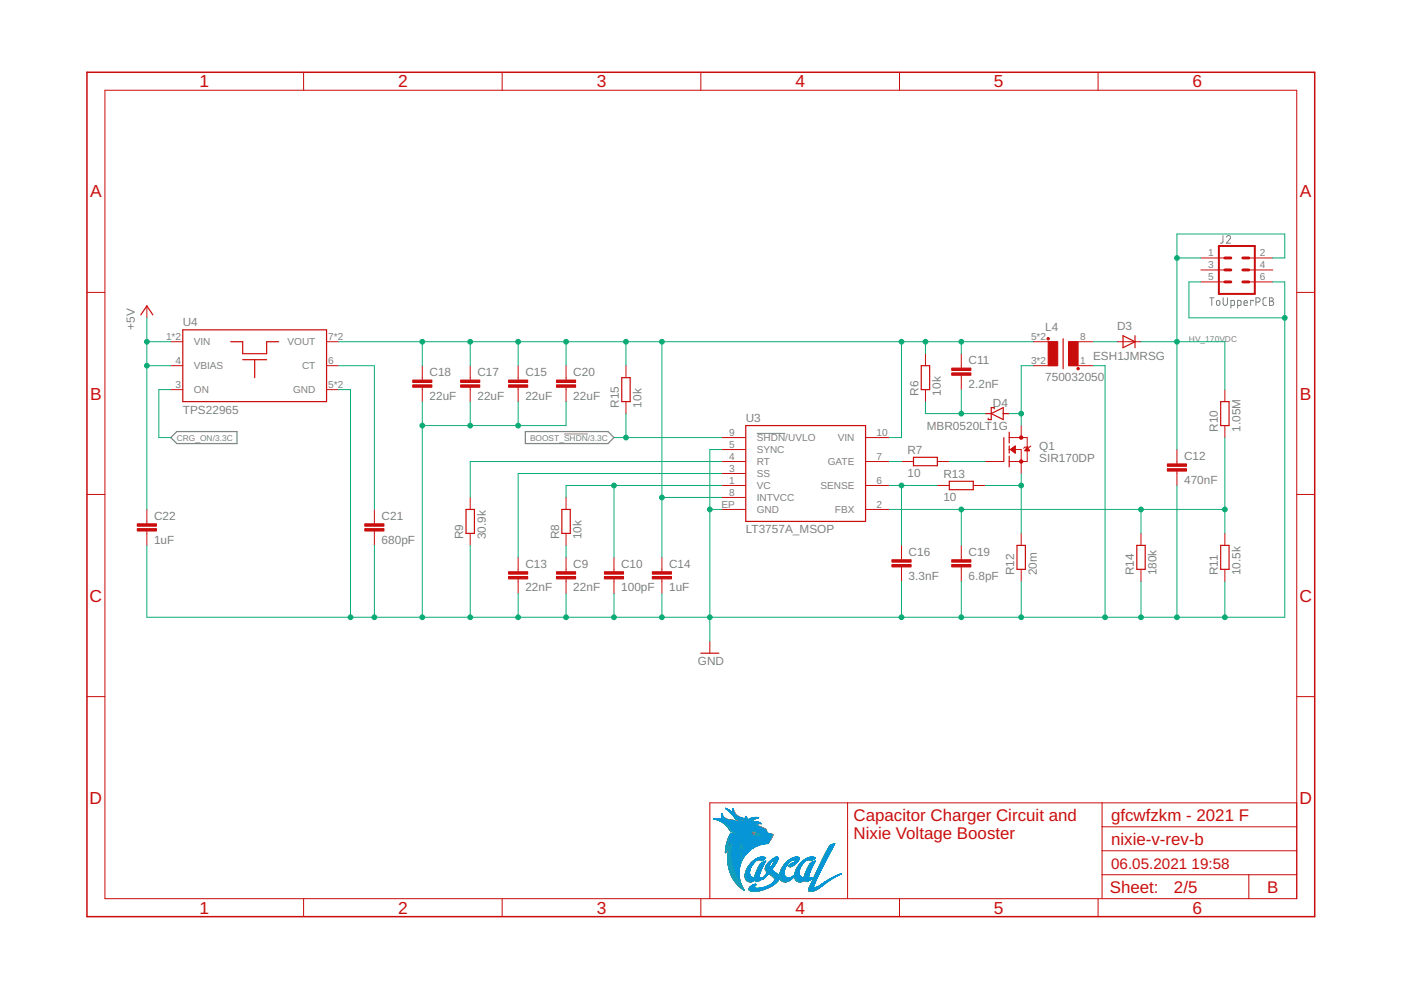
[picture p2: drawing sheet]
<svg xmlns="http://www.w3.org/2000/svg" width="297mm" height="210mm" viewBox="0 0 297 210" stroke-linecap="round" stroke-linejoin="round" font-family="sans-serif">
<defs><g id="words">
<g font-size="3.7" fill="#c90d0c">
<text x="42.3" y="18.5">1</text>
<text x="84.4" y="18.5">2</text>
<text x="126.5" y="18.5">3</text>
<text x="168.6" y="18.5">4</text>
<text x="210.7" y="18.5">5</text>
<text x="252.9" y="18.5">6</text>
<text x="19.1" y="41.9">A</text>
<text x="275.6" y="41.9">A</text>
<text x="19.1" y="84.7">B</text>
<text x="275.6" y="84.7">B</text>
<text x="19" y="127.6">C</text>
<text x="275.5" y="127.6">C</text>
<text x="19" y="170.4">D</text>
<text x="275.5" y="170.4">D</text>
<text x="42.3" y="193.7">1</text>
<text x="84.4" y="193.7">2</text>
<text x="126.5" y="193.7">3</text>
<text x="168.6" y="193.7">4</text>
<text x="210.7" y="193.7">5</text>
<text x="252.9" y="193.7">6</text>
</g>
<g font-size="3.6" fill="#c90d0c">
<text x="181" y="174">Capacitor Charger Circuit and</text>
<text x="181" y="177.8">Nixie Voltage Booster</text>
<text x="235.6" y="174">gfcwfzkm - 2021 F</text>
<text x="235.6" y="179.1">nixie-v-rev-b</text>
<text x="235.3" y="189.4">Sheet:</text>
<text x="248.9" y="189.3">2/5</text>
<text x="268.7" y="189.3">B</text>
</g>
<g font-size="3.2" fill="#c90d0c">
<text x="235.6" y="184.2">06.05.2021</text>
<text x="252.6" y="184.2">19:58</text>
</g>
<g font-size="2.5" fill="#808080">
<text x="28.6" y="69.9" transform="rotate(-90 28.6 69.9)">+5V</text>
<text x="38.8" y="69.2">U4</text>
<text x="221.6" y="70.2">L4</text>
<text x="236.8" y="69.9">D3</text>
<text x="205.3" y="77.2">C11</text>
<text x="231.8" y="76.3">ESH1JMRSG</text>
<text x="91.1" y="79.7">C18</text>
<text x="101.2" y="79.7">C17</text>
<text x="111.4" y="79.7">C15</text>
<text x="121.5" y="79.7">C20</text>
<text x="194.7" y="83.9" transform="rotate(-90 194.7 83.9)">R6</text>
<text x="199.5" y="83.9" transform="rotate(-90 199.5 83.9)">10k</text>
<text x="205.3" y="82.2">2.2nF</text>
<text x="221.6" y="80.7">750032050</text>
<text x="38.8" y="87.7">TPS22965</text>
<text x="91.1" y="84.8">22uF</text>
<text x="101.2" y="84.8">22uF</text>
<text x="111.4" y="84.8">22uF</text>
<text x="121.5" y="84.8">22uF</text>
<text x="131.2" y="86.4" transform="rotate(-90 131.2 86.4)">R15</text>
<text x="136" y="86.4" transform="rotate(-90 136 86.4)">10k</text>
<text x="158.1" y="89.5">U3</text>
<text x="210.5" y="86.3">D4</text>
<text x="196.5" y="91.1">MBR0520LT1G</text>
<text x="220.3" y="95.3">Q1</text>
<text x="258.2" y="91.5" transform="rotate(-90 258.2 91.5)">R10</text>
<text x="263" y="91.5" transform="rotate(-90 263 91.5)">1.05M</text>
<text x="192.4" y="101.2">10</text>
<text x="192.4" y="96.4">R7</text>
<text x="200" y="101.4">R13</text>
<text x="220.3" y="97.9">SIR170DP</text>
<text x="251.1" y="97.5">C12</text>
<text x="200" y="106.2">10</text>
<text x="251.1" y="102.6">470nF</text>
<text x="32.7" y="110.2">C22</text>
<text x="80.9" y="110.2">C21</text>
<text x="158.1" y="113.1">LT3757A_MSOP</text>
<text x="32.7" y="115.3">1uF</text>
<text x="80.9" y="115.3">680pF</text>
<text x="98.2" y="114.4" transform="rotate(-90 98.2 114.4)">R9</text>
<text x="103" y="114.4" transform="rotate(-90 103 114.4)">30.9k</text>
<text x="118.5" y="114.4" transform="rotate(-90 118.5 114.4)">R8</text>
<text x="123.3" y="114.4" transform="rotate(-90 123.3 114.4)">10k</text>
<text x="192.6" y="117.8">C16</text>
<text x="205.3" y="117.8">C19</text>
<text x="111.4" y="125.4">22nF</text>
<text x="111.4" y="120.3">C13</text>
<text x="121.5" y="125.4">22nF</text>
<text x="121.5" y="120.3">C9</text>
<text x="131.7" y="125.4">100pF</text>
<text x="131.7" y="120.3">C10</text>
<text x="141.9" y="125.4">1uF</text>
<text x="141.9" y="120.3">C14</text>
<text x="192.6" y="122.9">3.3nF</text>
<text x="205.3" y="122.9">6.8pF</text>
<text x="215" y="122" transform="rotate(-90 215 122)">R12</text>
<text x="219.8" y="122" transform="rotate(-90 219.8 122)">20m</text>
<text x="240.4" y="122" transform="rotate(-90 240.4 122)">R14</text>
<text x="245.2" y="122" transform="rotate(-90 245.2 122)">180k</text>
<text x="258.2" y="122" transform="rotate(-90 258.2 122)">R11</text>
<text x="263" y="122" transform="rotate(-90 263 122)">10.5k</text>
<text x="148" y="141">GND</text>
</g>
<g font-size="2.1" fill="#808080">
<text x="256.2" y="54.3">1</text>
<text x="256.2" y="56.9">3</text>
<text x="256.2" y="59.4">5</text>
<text x="267.1" y="59.4">6</text>
<text x="267.1" y="56.9">4</text>
<text x="267.1" y="54.3">2</text>
<text x="35.2" y="72.1">1*2</text>
<text x="37.2" y="77.2">4</text>
<text x="41.1" y="73.2">VIN</text>
<text x="60.9" y="73.2">VOUT</text>
<text x="69.6" y="72.1">7*2</text>
<text x="69.6" y="77.2">6</text>
<text x="218.6" y="72.1">5*2</text>
<text x="218.6" y="77.2">3*2</text>
<text x="229" y="77.2">1</text>
<text x="229" y="72.1">8</text>
<text x="37.2" y="82.3">3</text>
<text x="41.1" y="83.4">ON</text>
<text x="41.1" y="78.3">VBIAS</text>
<text x="62.1" y="83.4">GND</text>
<text x="64" y="78.3">CT</text>
<text x="69.6" y="82.3">5*2</text>
<text x="154.6" y="92.4">9</text>
<text x="154.6" y="95">5</text>
<text x="160.4" y="93.5">SHDN/UVLO</text>
<text x="177.6" y="93.5">VIN</text>
<text x="185.8" y="92.4">10</text>
<text x="154.6" y="97.5">4</text>
<text x="154.6" y="100">3</text>
<text x="160.4" y="96.1">SYNC</text>
<text x="160.4" y="98.6">RT</text>
<text x="160.4" y="101.2">SS</text>
<text x="175.5" y="98.6">GATE</text>
<text x="185.8" y="97.5">7</text>
<text x="152.9" y="107.7">EP</text>
<text x="154.6" y="102.6">1</text>
<text x="154.6" y="105.1">8</text>
<text x="160.4" y="103.7">VC</text>
<text x="160.4" y="106.2">INTVCC</text>
<text x="174" y="103.7">SENSE</text>
<text x="185.8" y="102.6">6</text>
<text x="185.8" y="107.7">2</text>
<text x="160.4" y="108.8">GND</text>
<text x="177" y="108.8">FBX</text>
</g>
<g font-size="1.8" fill="#808080">
<text x="252.1" y="72.5">HV_170V</text>
<text x="259.7" y="72.5">DC</text>
<text x="37.5" y="93.4">CRG_ON/3.3C</text>
<text x="112.4" y="93.4">BOOST_SHDN/3.3C</text>
</g>
</g></defs>
<g fill="none" stroke="#808080" stroke-width=".21">
<path d="M259.3 49.9v1.5l-.5 .2M260 50.3a.44 .44 0 0 1 .6-.3 .44 .44 0 0 1 .2 .7l-.8 .9h.9M256.5 63.1h.9M256.9 63.1v1.7M258 63.8h.5l.1 .6a.36 .36 0 0 1-.3 .4 .36 .36 0 0 1-.4-.4zM259.3 63.1v1.2a.46 .46 0 0 0 .5 .5 .46 .46 0 0 0 .4-.5v-1.2M261 64.8l.6-.1 .1-.1v-.6l-.1-.3h-.6v1.6M262.4 64.8l.6-.1 .1-.1-.1-.9h-.6v1.6M263.8 64.2h.7a.38 .38 0 0 0-.3-.5 .38 .38 0 0 0-.4 .4v.6l.7 .1M265.7 63.9v-.2h-.5v1.1M266.3 64.1h.4a.46 .46 0 0 0 .5-.5 .46 .46 0 0 0-.5-.5h-.4v1.7M268.5 63.1l-.5 .1-.2 .3v1l.2 .2 .5 .1"/>
<path d="M269.2 63.1h.4a.36 .36 0 0 1 .4 .4 .36 .36 0 0 1-.4 .4 .46 .46 0 0 1 .4 .4 .46 .46 0 0 1-.4 .5h-.4zM269.2 63.9h.4M119.6 92h5.1M160.4 91.9h6.1M153 172.5l.1 .1M153 172.5l.1 .2M153 172.6h.1M153 172.5v.1M153 172.7h.1M153.1 172.7l.2 .4M153.1 172.6v.1M153.1 172.7h.1"/>
<path d="M153.1 172.7l.2 .5M153.1 172.8h.1M153.1 172.9h.1M153.1 173h.1M153.2 173l.1 .1M153.2 173.1h.1M153.2 173.1l.2 .1M153.3 173.1h.1M153.3 173.2h.1M153.3 173.2l.1 .1M153.3 173.1l.1 .1M153.3 173.2l.2 .1"/>
<path d="M153.4 173.3l.1 .2M153.4 173.3h.1M153.4 173.2l.1 .1M153.4 173.4h.2M153.5 173.5h.2M153.5 173.5l.1 .1M153.5 173.3l.1 .1M153.5 173.5h.3M153.6 173.4l.3 .2M153.6 173.6l.3 .2M153.6 173.6h.3M153.7 173.6l.3 .1"/>
<path d="M153.7 173.7h.5M153.8 173.7l.5 .1M153.9 173.8l.2 .1M153.9 173.8h.9M153.9 173.6l.1 .1M154 173.8l1.1 .1M154 173.7l.8 .1M154.1 173.9h.5M154.1 173.9h1.4M154.3 179.6h.1M154.3 179.4v.2M154.4 179.2l-.1 .2"/>
<path d="M154.4 178.9v.3M154.4 179h.6M154.4 178.8h1M154.4 178.7h.3M154.4 179.6h-.1M154.4 178.6h.3M154.4 178.7v.2M154.4 179.5v.1M154.5 178.5h.2M154.5 178.5l-.1 .2M154.5 179.5h-.2M154.5 178.4h.2"/>
<path d="M154.5 178.3h.2M154.5 178.3v.2M154.5 178.2h.2M154.5 178.1h.2M154.5 178h.2M154.5 179.4l-.1 .1M154.6 177.9h.1M154.6 178l-.1 .3M154.6 179.4h-.3M154.6 177.8h.2M154.6 177.7h.2M154.6 173.9l2.6 .4"/>
<path d="M154.6 177.8v.2M154.6 173.9l1.1 .1M154.6 179.3l-.3 .1M154.6 177.6h.2M154.6 177.6v.2M154.7 177.5h.1M154.7 179.3l-.2 .1M154.7 179.3h-.4M154.7 177.4h.1M154.7 177.4l-.1 .2M154.7 177.3h.1M154.7 179.2l-.4 .1"/>
<path d="M154.7 178v.8l.2-.2M154.7 177.3v.1M154.7 179.2h-.3M154.8 177.9h-.2M154.8 177.2h.1M154.8 177.1h.1M154.8 177.8l-.1 .2M154.8 178.7h.6M154.8 173.8l1.3 .2M154.8 177.1l-.1 .2M154.8 177h.1M154.8 177.4h-.1"/>
<path d="M154.8 177.2h-.1M154.8 177.1v.7M154.8 179.1l-.4 .1M154.9 177.1h-.1M154.9 174h1.2M154.9 176.9l-.1 .2M154.9 178.6h.5M154.9 177h-.1M154.9 176.9h.1M154.9 179.1l-.2 .2M154.9 179.1h-.5M154.9 176.8h.1"/>
<path d="M154.9 176.8v.1M154.9 179.9v.3M154.9 179.9h.4M154.9 179.8v.1M154.9 179.8h.4M154.9 179.7h.4M154.9 179l-.5 .1M155 179l-.1 .1M155 179l.2-.2-.1 .2M155 179.6h.3M155 178.5h.5M155 179.5h.3"/>
<path d="M155 179.4l-.1 .4M155 179.4h.3M155 179.3h.3M155 179.2h.4M155 178.9l-.6 .1M155.1 179.1l-.1 .3M155.1 179h.3M155.1 179v.1M155.1 178.4h.4M155.3 178.3h.2M155.3 178.2h.2M155.3 174.1h1.1"/>
<path d="M155.3 179.8v.6M155.3 179.8l-.4 .1M155.3 179.5v.3M155.3 179.6h-.3M155.4 178.2h.1M155.4 178.2l-.5 .4M155.4 179.3h-.4M155.4 179.1h-.3M155.4 178.1h.1M155.4 178.9l-.1 .6M155.4 178.9l-.3 .1M155.4 178.9h-1"/>
<path d="M155.4 178.8l-1 .1M155.4 178.7h-.6M155.4 171.7l.1 .1M155.4 171.7h.1M155.4 171.6h.1M155.4 178.6v.3M155.5 171.5v.1M155.5 171.5l-.1 .1M155.5 171.5l-.1 .2M155.5 171.8v.1M155.5 171.9v.1M155.5 171.6v.1"/>
<path d="M155.5 171.9h.1M155.5 171.8h.1M155.5 178.4h-.4M155.5 172v.1M155.5 171.7v.2M155.5 172h.1M155.5 178.1l-.1 .1M155.5 178.3h-.3M155.5 172.1v.1M155.5 172.1l.2 .1M155.5 172.1h.2M155.5 178h.1"/>
<path d="M155.5 172.2l.1 .1M155.5 172.2h.2M155.6 178l-.1 .1M155.6 172.3v.1M155.6 172.3h.1M155.6 178l-.2 .6M155.6 178h.1M155.6 171.9v.1M155.6 172.3h.2M155.6 174.1h1.2M155.6 172.4h.2M155.6 172l.2 .4"/>
<path d="M155.6 172.4l.1 .1M155.7 172.5h.2M155.7 172.5v.1M155.7 172.5l.2 .1M155.7 172.6h.2M155.7 172.6l.3 .1M155.7 172.6l.1 .1M155.8 172.7h.2M155.8 172.7l.1 .1M155.8 172.7h.3M155.8 172.4l.3 .3M155.9 172.8h.2"/>
<path d="M155.9 172.8l.3 .1M155.9 172.8l.1 .1M156 172.9h.3M156 172.9l.1 .1M156 172.9l.3 .1M156 174.2h1.6M156.1 172.7l.1 .2M156.1 173h.3M156.1 174l.8 .2M156.1 173l.4 .1M156.1 173l.1 .1M156.2 172.9l.1 .1"/>
<path d="M156.2 173.1h.4M156.2 173.1h.1M156.3 174.2h1.2M156.3 173.1l.4 .1M156.3 173.1l.1 .1M156.3 173l1.4 .6M156.4 173.2h.4M156.4 173.2l.4 .2M156.5 173.2l.4 .1M156.6 173.3h.5M156.7 174.3h.7M156.7 173.4h.5"/>
<path d="M156.8 173.4h.6M157 179.7h.1M157 173.4l.6 .1M157 179.5v.2M157 179.2v.3M157 179h.8M157 178.9h.3M157 178.9v.3M157.1 178.8h.2M157.1 178.7h.2M157.1 179.6h-.1M157.1 178.7l-.1 .2"/>
<path d="M157.1 178.6h.2M157.1 178.5h.2M157.1 178.6v.1M157.1 178.4h.2M157.1 178.4v.2M157.1 173.5h.4M157.1 179.5h-.1M157.1 179.5l-.1 .2M157.2 178.2h.2M157.2 178.3l-.1 .1M157.2 178.1h.2M157.2 178.1v.2"/>
<path d="M157.2 179.5h-.2M157.2 178h.2M157.2 177.9h.2M157.2 178v.1M157.2 179.4h-.2M157.3 177.8h.1M157.3 177.7h.1M157.3 179v.1M157.3 179.3l-.3 .1M157.3 177.7l-.1 .3M157.3 178.6h-.2M157.3 177.6h.1"/>
<path d="M157.3 178.5v.5M157.4 178.3h-.3M157.4 177.5h.1M157.4 179.3h-.4M157.4 178.3l-.1 .2M157.4 178.1v.2M157.4 178l-.2 .1M157.4 179h.4M157.4 177.9v.2M157.4 177.5l-.1 .2M157.4 177.9h-.2M157.4 177.4h.1"/>
<path d="M157.4 177.8v.1M157.4 177.7h-.1M157.4 179.2l-.4 .1M157.4 177.4v.1M157.4 180h.2M157.4 179.9h.2M157.4 178.9h.4M157.5 177.3h-.1M157.5 177.2v.1M157.5 179.9h.1M157.5 179.8h.1M157.5 179.2h-.5"/>
<path d="M157.5 177.2l-.1 .6M157.5 177.2l-.1 .2M157.5 179.7h.2M157.5 179.6l-.1 .6M157.5 179.6h.2M157.5 179.5h.2M157.5 179.1l-.5 .1M157.5 178.8h.4M157.5 173.5h.1M157.5 179.4h.2M157.5 179.3h.2M157.6 179.3h.1"/>
<path d="M157.6 179.3h.2M157.6 179.3l-.1 .3M157.6 178.8h.3M157.6 173.5l.1 .1M157.6 179.2h.2M157.6 179.1h.2M157.6 179.2v.1M157.6 173.9h.2M157.6 180v.2M157.6 173.6h.1M157.6 179l-.5 .5M157.6 179h.1"/>
<path d="M157.6 179v.2M157.7 179.8h-.2M157.7 173.9l-.6 .3M157.7 174.1h-.6M157.7 179.5h-.2M157.7 179.5l-.1 .5M157.7 179.3v.2M157.8 178.6h.1M157.8 174l-.4 .1M157.8 179.1h-.8M157.8 179.1l-.1 .2M157.8 174l-.5 .3"/>
<path d="M157.8 174h-.3M157.9 178.8l-.4 .1M157.9 178.5h.1M157.9 173.7l-.2 .2M157.9 178.7l-.1 .4M157.9 178.7h-.3M157.9 173.9h-.2M157.9 178.6h-.2M157.9 173.8l-.1 .2M157.9 173.6v.1M157.9 173.8l-.1 .1M157.9 173.6h.1"/>
<path d="M157.9 178.5h-.1M157.9 178.5v.2M158 173.8h-.2M158 173.6h-.1M158 173.5h.1M158 178.4h-.1M158 173.7l-.2 .1M158 178.4l-.7 .6M158 178.4l-.1 .1M158 173.5v.1M158 173.7h-.1M158 173.6l-.1 .2"/>
<path d="M158 173.4h.1M158 173.6h.1M158 173.4v.1M158.1 173.3l-.1 .1M158.1 173.3h.1M158.1 173.5l-.1 .1M158.1 173.4v.1M158.1 173.5h-.1M158.1 173.2v.2M158.1 173.2v.1M158.1 173.2h.1M159.2 176.5h1.3"/>
<path d="M159.2 176.5v.1M159.2 176.6l.1 .1M159.3 176.7h1.1M159.3 176.7v.1M159.3 176.4h1.2M159.3 176.8h1M159.3 176.4l-.1 .1M159.3 176.8h.1M159.4 176.8h.9M159.4 176.8l.1 .1M159.4 176.9h.9M159.4 176.3l-.1 .1"/>
<path d="M159.5 176.9h.8M159.5 176.9l.1 .2M159.5 177h.8M159.5 174.8h.1M159.6 177h.7M159.6 176.3h1M159.6 177.1h.7M159.6 176.2l-.2 .1M159.6 177.1h.1M159.6 174.8l.4 .1M159.7 177.1h.6M159.7 177.1v.1"/>
<path d="M159.7 176.2h.8M159.7 176.2h-.1M159.7 177.2l.3 .1M159.8 177.2h.5M159.8 174.9h.3M159.9 176.2h-.2M159.9 177.3h.4M160 174.9l.3 .1M160 177.3h.3M160 176.1h.2M160.1 176.1l-.1 .1M160.1 175h.4"/>
<path d="M160.2 176.1l.1 .1M160.2 177.4h.7M160.3 175.1h.3M160.3 177.3h.1M160.3 177v.3M160.3 176.9v.1M160.3 176.8v.1M160.3 176.7v.1M160.4 176.2h.1M160.4 175.1l.4 .1M160.4 176.7h-.1M160.4 176.6h-1.2"/>
<path d="M160.4 177.4l.1 .1M160.5 176.4l-1.3 .1M160.5 177.4l.1 .1zM160.5 176.4h-1.3M160.5 176.2l.1 .1M160.5 175.2h.4M160.6 176.3h-1.2M160.6 175.1l1.7 .7M160.6 175.1l-1.1-.3 2.6 1.1M160.6 175.2l.5 .1M160.6 176.3l-.2 .4M160.6 176.3h.1"/>
<path d="M160.8 175.3h.4M160.9 175.3l.5 .1M161 175.4h.5M161.1 175.4l.5 .1M161.2 175.5h.6M161.4 175.5l.5 .1M161.5 175.6h.5M161.5 175.6l.6 .1M161.7 175.7h.5M161.8 175.7l.5 .1M161.9 175.8h.5M162 175.9h.5"/>
<path d="M162.1 175.9l.3 .4M162.1 175.9h.4M162.2 176h.3M162.3 176.1h.2M162.3 175.8l.2 .1M162.3 176.2h.2M162.4 176.3h.1M162.4 176.2h.1M162.4 176.3h.2M162.5 176.3v.2M162.5 175.9v.2M162.5 176.3h.1"/>
<path d="M162.5 176.4h.1M162.5 176.1v.1M162.5 176.2l.1 .2M162.5 176.5h.1M162.5 176.5l.1 .1M162.6 176.4v.1M162.6 176.6h.1M162.6 176.6l1.1 .4M162.6 176.6l1.3 .3M162.6 176.6v.1M162.6 176.5v.1M162.7 176.7h.1"/>
<path d="M162.8 178.8v.1M162.8 176.7h.3M162.8 178.8h.1M162.9 178.7h.1M162.9 178.7l-.1 .1M162.9 178.6l-.1 .2M163 178.6h-.1M163 176.8h.3M163 178.5h-.1M163 176.8h.5M163.1 178.3l-.3 .6M163.1 178.5h-.1"/>
<path d="M163.1 178.3h.1M163.1 178.4l-.2 .2M163.1 178.4h-.1M163.2 178.4h-.2M163.2 178.1l-.1 .2M163.2 178.3h-.2M163.2 176.9h.5M163.3 178.2h-.2M163.3 177.9h.1M163.3 178.1l-.1 .1M163.3 178.1h-.1M163.3 177.8h.2"/>
<path d="M163.3 178l-.2 .4M163.3 176.9h.6M163.4 178l-.2 .1M163.4 178h-.2M163.4 177.9l-.1 .1M163.4 177.9h-.1M163.5 177.5h.1M163.5 177.8h-.2M163.5 177.7h-.1M163.5 177h.4M163.6 177.3h.1M163.6 177.7h-.2"/>
<path d="M163.6 177.6h-.2M163.6 177.2h.2M163.6 177h.3M163.6 177.5l-.2 .1M163.6 177.1l-.4 1M163.6 177.1h.2M163.7 177l-.1 .1M163.7 177h.1M163.7 177.4l-.2 .1M163.7 177.4h-.2M163.7 177.3l-.2 .1M163.7 177.3l-.3 .6"/>
<path d="M163.8 177.2l-.2 .1M163.8 177.2l-.1 .1M163.8 177.1l-.2 .1M163.8 177.1v.1M163.9 176.9l-.1 .2M154.9 180.7v.5M154.9 181.2v.6M154.9 181.3h.3M154.9 181.2h.3M154.9 181.1h.3M154.9 181h.3M154.9 180.9h.3"/>
<path d="M154.9 180.8h.3M154.9 180.7h.3M154.9 180.6h.3M154.9 180.5h.3M154.9 181.6h.4M154.9 181.6h.3M154.9 181.5h.3M154.9 181.4h.3M154.9 180.4h.4M154.9 180.3h.4M154.9 180.2h.4M154.9 180.2v.5"/>
<path d="M154.9 181.8v.2M154.9 181.8h.4M154.9 181.7h.4M154.9 180.1h.4M154.9 180h.4M154.9 182l.1 .3M154.9 182.1h.4M154.9 182h.4M154.9 181.9l.4 .1M154.9 181.9h.4M154.9 182.2h.4M155 182.3v.2"/>
<path d="M155 182.3h.3M155 182.2h.3M155 182.5h.3M155 182.4h.3M155 182.5v.3M155 182.6h.3M155 182.7h.4M155 182.8l.2 .7M155 182.8h.4M155.1 182.9h.3M155.1 183h.3M155.1 183.1h.3"/>
<path d="M155.1 183.1l.3 .1M155.2 183.2l.3 .1M155.2 183.2h.2M155.2 183.3h.3M155.2 183.3l.3 .1M155.2 183.4l.3 .1M155.2 183.4h.3M155.2 181.4l.1 .3M155.2 180.7v.7M155.2 183.5l.2 .5M155.2 183.5h.3M155.3 181.7v.5"/>
<path d="M155.3 180.4l-.1 .3M155.3 183.5h.2M155.3 183.6h.3M155.3 180.1h-.4M155.3 182.2v.3M155.3 183.7h.3M155.3 182.5l.1 .6M155.3 183.7l.3 .1M155.3 183.8h.3M155.4 183.9h.2M155.4 184l.1 .2M155.4 184h.3"/>
<path d="M155.4 183.1l.1 .2M155.4 184.1h.3M155.5 183.3v.2M155.5 184.1h.2M155.5 184.2h.2M155.5 183.5l.1 .2M155.5 184.2l.1 .2M155.5 184.3h.3M155.6 184.3l.2 .1M155.6 183.7l.1 .5M155.6 184.4h.2M155.6 184.4l.2 .5"/>
<path d="M155.6 184.5h.3M155.7 184.6h.2M155.7 184.2l.1 .2M155.7 184.7h.2M155.8 184.8h.2M155.8 184.4l.1 .2M155.8 184.9l.1 .2M155.8 184.9h.2M155.9 184.6l.1 .4M155.9 185h.1M155.9 185h.2M155.9 185.1l.4 .6"/>
<path d="M155.9 185.1h.2M156 185.1l.1 .1M156 185.2h.1M156 185l.1 .2M156 185.2h.2M156.1 185.3h.1M156.1 185.3l.1 .1M156.1 185.2l.1 .2M156.1 185.4h.2M156.2 185.4l.1 .1M156.2 185.5h.1M156.2 185.5l.2 .1"/>
<path d="M156.3 185.6h.1M156.3 185.5l.2 .4M156.3 185.7l.3 .4M156.3 185.7h.1M156.4 185.8h.1M156.5 185.9h.1M156.5 185.9l.3 .3M156.5 186h.1M156.6 186l.1 .1M156.6 186.1l.2 .1M156.6 186.1h.1M156.7 186.2l.1 .1"/>
<path d="M156.7 186.2h.1M157.4 181.1h.1M157.4 181h.1M157.4 180.9h.1M157.4 180.8h.1M157.4 180.7h.1M157.4 180.7h.2M157.4 180.6h.2M157.4 180.5h.2M157.4 180.4h.2M157.4 180.4v.6M157.4 181v.2"/>
<path d="M157.4 181.4h.1M157.4 181.3h.1M157.4 181.2h.1M157.4 180.3h.2M157.4 180.2h.2M157.4 180.1h.2M157.4 180.2v.2M157.4 181.4v.2M157.4 181.2v.2M157.4 181.6h.1M157.4 181.5h.1M157.4 181.6l.1 .2"/>
<path d="M157.5 181.8h.1M157.5 181.7h.1M157.5 181.9h.1M157.5 181.5v.5v-.2M157.5 182h.1M157.5 181v.5M157.6 180.4l-.1 .6M157.6 180.3h-.2M157.6 180.2v.2M157.6 180.1h-.2"/>
</g>
<path d="M36.2 92.8l1.3-1.3h12.7v2.5h-12.7zM111.4 91.5h17.5l1.3 1.3-1.3 1.2h-17.5z" fill="none" stroke="#808080" stroke-width=".25"/>
<g fill="none" stroke="#c90d0c" stroke-width=".21">
<path d="M22.2 19.1h252.7v171.4h-252.7zM64.4 15.3v3.8M106.5 15.3v3.8M148.6 15.3v3.8M190.7 15.3v3.8M232.8 15.3v3.8M254.6 54.7h5.1M254.6 57.2h5.1M254.6 59.8h5.1M264.8 54.7h5.1M264.8 57.2h5.1M264.8 59.8h5.1"/>
<path d="M18.4 62h3.8M31.1 64.9v2.5M36.2 72.5h2.6M36.2 77.5h2.6M69.2 72.5h2.6M69.2 77.5h2.6M89.5 77.5v3.1M99.7 77.5v3.1M109.9 77.5v3.1M120 77.5v3.1M132.7 77.5v2.6M196.2 75v2.5"/>
<path d="M203.8 75v3M203.8 79.6v3M219.1 72.5h5M219.1 77.5h5M226.7 72.5h5.1M226.7 77.5h5.1M236.8 72.5h5.1M274.9 62h3.8M36.2 82.6h2.6M69.2 82.6h2.6M89.5 82.1v3.1M99.7 82.1v3.1"/>
<path d="M109.9 82.1v3.1M120 82.1v3.1M132.7 85.2v2.5M153 92.8h5.1M153 97.9h5.1M153 95.3h5.1M183.5 92.8h5.1M183.5 97.9h5.1M191.1 97.9h2.6M196.2 82.6v2.6M198.7 97.9h2.6M208.9 97.9h3.9"/>
<path d="M214 92.8h3.8v5.1h-3.8M214 95.3h2.5v5.1M214.2 95.3l1-.7v1.5zM214.2 95.3h1M214.4 95.2h.8M214.4 95.4h.8M214.5 95.1h.7M214.6 95.6h.6M214.7 95h.5M214.7 95.7h.5M214.9 94.8h.3M214.9 95.8h.3"/>
<path d="M215 94.7h.2M215.1 95.9h.1M215.2 94.6h.1M215.2 96.1h.1M216.5 90.2v2.6M217.4 95.4h.8M217.4 95.3h.7M217.5 95.2h.6M217.6 95.1h.4M217.7 95h.2M217.8 94.8l.5 .8h-1zM218.5 94.6l-.2 .2h-1l-.3 .3"/>
<path d="M249.5 95.3v3.1M249.5 99.9v3M259.7 82.6v2.6M259.7 90.2v2.6M18.4 104.8h3.8M31.1 108v3.1M31.1 112.6v3M79.4 108v3.1M79.4 112.6v3M99.7 105.5v2.5M99.7 113.1v2.5M109.9 118.2v3"/>
<path d="M120 105.5v2.5M120 113.1v2.5M120 118.2v3M130.2 118.2v3M140.3 118.2v3M153 102.9h5.1M153 108h5.1M153 100.4h5.1M153 105.5h5.1M183.5 102.9h5.1M183.5 108h5.1M191.1 115.6v3.1"/>
<path d="M198.7 102.9h2.6M203.8 115.6v3.1M206.4 102.9h2.5M216.5 113.1v2.5M241.9 113.1v2.5M259.7 113.1v2.5M274.9 104.8h3.8M109.9 122.7v3.1M120 122.7v3.1M130.2 122.7v3.1M140.3 122.7v3.1M150.5 136v2.5"/>
<path d="M191.1 120.2v3.1M203.8 120.2v3.1M216.5 120.7v2.6M241.9 120.7v2.6M259.7 120.7v2.6M18.4 147.7h3.8M274.9 147.7h3.8M179.7 170.2v20.3M233.7 170.2v20.3M233.7 175.3h41.2M274.9 170.2h-124.4v20.3M64.4 190.5v3.9"/>
<path d="M106.5 190.5v3.9M148.6 190.5v3.9M190.7 190.5v3.9M232.8 190.5v3.9M233.7 185.5h41.2M233.7 180.4h41.2M264.8 185.5v5"/>
</g>
<path d="M18.4 15.3h260.3v179.1h-260.3z" fill="none" stroke="#c90d0c" stroke-width=".32"/>
<g fill="none" stroke="#c90d0c" stroke-width=".25">
<path d="M29.9 66.8l1.2-1.9 1.3 1.9M38.8 69.9h30.4v15.3h-30.4zM48.9 72.5h2.6v2.5h5v-2.5h2.6M51.5 76.3h5M54 76.3v3.8M195.3 77.5h1.8v5.1h-1.8zM225.4 71.8v6.4M238.1 71.2l2.5 1.3-2.5 1.2zM240.6 71.2v2.5M131.8 80.1h1.8v5.1h-1.8zM158.1 90.2h25.4v20.4h-25.4zM193.7 97h5v1.7h-5z"/>
<path d="M208.9 87.7h1.3M210.2 87.7l2.5-1.3v2.6zM210.8 86.7v-.3h-.6v2.6h-.7v-.3M212.7 87.7h1.3M212.8 92.8v5.1M214 91.6v2.3M214 94.6v1.5M214 96.7v2.3M258.8 85.2h1.8v5h-1.8zM98.8 108h1.8v5.1h-1.8zM119.1 108h1.8v5.1h-1.8zM201.3 102h5.1v1.8h-5.1z"/>
<path d="M215.6 115.6h1.8v5.1h-1.8zM241 115.6h1.8v5.1h-1.8zM258.8 115.6h1.8v5.1h-1.8zM148.6 138.5h3.8"/>
</g>
<g fill="#c90d0c" stroke="#c90d0c" stroke-width=".21">
<circle cx="222.2" cy="71.8" r=".25"/>
<circle cx="228.6" cy="78.2" r=".25"/>
<circle cx="216.5" cy="97.9" r=".36"/>
<circle cx="216.5" cy="92.8" r=".36"/>
</g>
<g fill="#c90d0c" stroke="#c90d0c" stroke-width=".21">
<path d="M222.2 72.5h2.1v5h-2.1z"/>
<path d="M226.5 72.5h2.1v5h-2.1z"/>
<path d="M201.8 79.1h4v.5h-4z"/>
<path d="M201.8 78h4v.5h-4z"/>
<path d="M247.5 99.4h4.1v.5h-4.1z"/>
<path d="M247.5 98.4h4.1v.5h-4.1z"/>
<path d="M118 122.2h4v.5h-4z"/>
<path d="M118 121.2h4v.5h-4z"/>
<path d="M128.1 122.2h4.1v.5h-4.1z"/>
<path d="M128.1 121.2h4.1v.5h-4.1z"/>
<path d="M107.8 122.2h4.1v.5h-4.1z"/>
<path d="M107.8 121.2h4.1v.5h-4.1z"/>
<path d="M138.3 122.2h4.1v.5h-4.1z"/>
<path d="M138.3 121.2h4.1v.5h-4.1z"/>
<path d="M107.8 81.6h4.1v.5h-4.1z"/>
<path d="M107.8 80.6h4.1v.5h-4.1z"/>
<path d="M189.1 119.7h4.1v.5h-4.1z"/>
<path d="M189.1 118.7h4.1v.5h-4.1z"/>
<path d="M97.7 81.6h4v.5h-4z"/>
<path d="M97.7 80.6h4v.5h-4z"/>
<path d="M87.5 81.6h4.1v.5h-4.1z"/>
<path d="M87.5 80.6h4.1v.5h-4.1z"/>
<path d="M201.8 119.7h4v.5h-4z"/>
<path d="M201.8 118.7h4v.5h-4z"/>
<path d="M118 81.6h4v.5h-4z"/>
<path d="M118 80.6h4v.5h-4z"/>
<path d="M77.3 112.1h4.1v.5h-4.1z"/>
<path d="M77.3 111.1h4.1v.5h-4.1z"/>
<path d="M29.1 112.1h4.1v.5h-4.1z"/>
<path d="M29.1 111.1h4.1v.5h-4.1z"/>
</g>
<path d="M259.7 59.8h1.3M259.7 57.2h1.3M259.7 54.7h1.3M263.5 59.8h1.3M263.5 57.2h1.3M263.5 54.7h1.3" fill="none" stroke="#c90d0c" stroke-width=".61"/>
<path d="M258.4 52.2h7.6v10.1h-7.6z" fill="none" stroke="#c90d0c" stroke-width=".42"/>
<g fill="none" stroke="#0dab76" stroke-width=".21">
<path d="M249.5 54.7h5.1M254.6 59.8h-2.5v7.6h20.3M269.9 59.8h2.5v71.1h-241.3v-15.3M269.9 54.7h2.5v-5.1h-22.9v45.7M31.1 72.5h5.1M31.1 77.5h5.1M31.1 67.4v40.6M71.8 72.5h147.3M71.8 77.5h7.6v30.5M89.5 72.5v5M99.7 72.5v5M109.9 72.5v5"/>
<path d="M120 72.5v5M132.7 72.5v5M140.3 72.5v45.7M191.1 72.5v20.3h-2.5M196.2 72.5v2.5M203.8 72.5v2.5M219.1 77.5h-2.6v12.7M231.8 72.5h5M231.8 77.5h2.5v53.4M241.9 72.5h17.8v10.1M36.2 82.6h-2.5v10.2h2.5M71.8 82.6h2.5v48.3"/>
<path d="M89.5 85.2v45.7M99.7 85.2v5M109.9 85.2v5M120 85.2v5h-30.5M130.2 92.8h22.8M132.7 87.7v5.1M153 97.9h-53.3v7.6M153 95.3h-2.5v40.7M188.6 97.9h2.5M196.2 85.2v2.5h12.7M201.3 97.9h7.6M203.8 82.6v5.1"/>
<path d="M214 87.7h2.5M259.7 92.8v20.3M79.4 115.6v15.3M99.7 115.6v15.3M120 115.6v2.6M130.2 102.9v15.3M140.3 105.5h12.7M150.5 108h2.5M153 100.4h-43.1v17.8M153 102.9h-33v2.6M188.6 102.9h10.1M188.6 108h71.1"/>
<path d="M191.1 102.9v12.7M203.8 108v7.6M208.9 102.9h7.6M216.5 100.4v12.7M241.9 108v5.1M249.5 102.9v28M109.9 125.8v5.1M120 125.8v5.1M130.2 125.8v5.1M140.3 125.8v5.1M191.1 123.3v7.6M203.8 123.3v7.6"/>
<path d="M216.5 123.3v7.6M241.9 123.3v7.6M259.7 123.3v7.6"/>
</g>
<g fill="#0dab76" stroke="#0dab76" stroke-width=".21">
<circle cx="196.2" cy="72.5" r=".51"/>
<circle cx="203.8" cy="72.5" r=".51"/>
<circle cx="191.1" cy="72.5" r=".51"/>
<circle cx="140.3" cy="72.5" r=".51"/>
<circle cx="140.3" cy="105.5" r=".51"/>
<circle cx="132.7" cy="72.5" r=".51"/>
<circle cx="89.5" cy="72.5" r=".51"/>
<circle cx="99.7" cy="72.5" r=".51"/>
<circle cx="109.9" cy="72.5" r=".51"/>
<circle cx="120" cy="72.5" r=".51"/>
<circle cx="203.8" cy="87.7" r=".51"/>
<circle cx="130.2" cy="102.9" r=".51"/>
<circle cx="132.7" cy="92.8" r=".51"/>
<circle cx="99.7" cy="130.9" r=".51"/>
<circle cx="109.9" cy="130.9" r=".51"/>
<circle cx="120" cy="130.9" r=".51"/>
<circle cx="130.2" cy="130.9" r=".51"/>
<circle cx="150.5" cy="130.9" r=".51"/>
<circle cx="150.5" cy="108" r=".51"/>
<circle cx="140.3" cy="130.9" r=".51"/>
<circle cx="191.1" cy="130.9" r=".51"/>
<circle cx="109.9" cy="90.2" r=".51"/>
<circle cx="99.7" cy="90.2" r=".51"/>
<circle cx="89.5" cy="90.2" r=".51"/>
<circle cx="203.8" cy="130.9" r=".51"/>
<circle cx="216.5" cy="130.9" r=".51"/>
<circle cx="234.3" cy="130.9" r=".51"/>
<circle cx="241.9" cy="130.9" r=".51"/>
<circle cx="249.5" cy="130.9" r=".51"/>
<circle cx="89.5" cy="130.9" r=".51"/>
<circle cx="79.4" cy="130.9" r=".51"/>
<circle cx="74.3" cy="130.9" r=".51"/>
<circle cx="259.7" cy="130.9" r=".51"/>
<circle cx="272.4" cy="67.4" r=".51"/>
<circle cx="259.7" cy="108" r=".51"/>
<circle cx="241.9" cy="108" r=".51"/>
<circle cx="203.8" cy="108" r=".51"/>
<circle cx="191.1" cy="102.9" r=".51"/>
<circle cx="216.5" cy="102.9" r=".51"/>
<circle cx="216.5" cy="87.7" r=".51"/>
<circle cx="31.1" cy="72.5" r=".51"/>
<circle cx="31.1" cy="77.5" r=".51"/>
<circle cx="249.5" cy="72.5" r=".51"/>
<circle cx="249.5" cy="54.7" r=".51"/>
</g>
<g fill="none" stroke="#369" stroke-width=".21">
<path d="M151.3 173.6l.3 .1M151.3 173.6v.1M151.3 173.6l.4 .1M151.4 173.6l.3 .1M151.5 173.7h.5M151.7 173.7h.3M151.7 173.7h.1M151.8 173.7l.3 .1M151.9 173.8h.5M152 173.7l.5 .2M152.1 173.8l.4 .1M152.1 173.8l.1 .1"/>
<path d="M152.2 173.9h.5M152.2 173.9l.7 .3M152.4 173.9l.4 .1M152.5 174h.5M152.5 173.9l.3 .1M152.6 174.1h.5M152.7 174.1h.5M152.8 174h.2M152.8 174.2h.5M152.9 174.2l.2 .1M152.9 174.2h.6M153 174l.1 .1"/>
<path d="M153 174.3h.5M153.1 174.1h.1M153.1 174.3l.1 .1M153.1 174.3h.6M153.2 174.4l.2 .1M153.2 174.4h.5M153.2 174.1l.2 .1M153.2 174.4l.6 .1M153.4 174.2l1.3 .9M153.4 174.5h.5M153.4 174.5l.1 .1M153.4 174.5l.6 .1"/>
<path d="M153.5 174.6l.7 .6M153.5 174.6h.6M153.5 174.6l.6 .1M153.6 174.7h.6M153.7 174.7l.6 .1M153.7 174.8h.6M153.8 174.8l.6 .1M153.8 171.4l.4 .2M153.8 171.4h.1M153.9 179.9l-.1 .5M153.9 179.9h1M153.9 174.9h.6"/>
<path d="M153.9 179.8h1M153.9 171.4l.1 .1M153.9 179.6h1.1M153.9 179.7v.2M153.9 179.7h1M153.9 179.5h.4M153.9 174.9l.6 .1M153.9 179.4v.3M153.9 179.4h.4M154 179.3h.3M154 175h.6M154 179.2h.4"/>
<path d="M154 171.5h.1M154 179.1l-.1 .3M154 179.1h.4M154 179h.4M154 175.1h.6M154.1 178.9h.3M154.1 171.6h.1M154.1 178.9l-.1 .2M154.1 178.8h.3M154.1 175.1l.6 .1M154.1 178.7h.3M154.1 178.6v.3"/>
<path d="M154.1 178.6h.3M154.1 175.2h.6M154.2 178.6h.3M154.2 178.5h.3M154.2 171.6l.5 .5M154.2 175.2l.1 .1M154.2 175.2l.6 .1M154.2 171.6l.1 .1M154.2 171.7h.1M154.2 178.4h.3M154.2 175.3h.6M154.2 178.3h.3"/>
<path d="M154.3 175.3v.1M154.3 175.3l.6 .1M154.3 171.7h.1M154.3 178.1h.2M154.3 171.8h.2M154.3 178h.2M154.3 175.4l.1 .1M154.3 175.4h.6M154.3 179.6h.1M154.3 179.4v.2M154.3 177.9h.3M154.3 175.4l.6 .1"/>
<path d="M154.3 171.7l.4 .3M154.4 179.2l-.1 .2M154.4 179.2l-.4 .1M154.4 177.9h.2M154.4 177.8l-.3 .8M154.4 179h-.4M154.4 175.5h.6M154.4 171.8l.2 .1M154.4 178.9v.3M154.4 177.8h.2M154.4 175.5l.1 .1M154.4 179.5v.1"/>
<path d="M154.4 179.5h.6M154.4 178.7l-.3 .1M154.4 177.7h.2M154.4 175.5l.6 .1M154.4 171.9h.2M154.5 178.5l-.1 .4M154.5 177.6h.1M154.5 175.6l.4 .6M154.5 175.6h.1M154.5 175.6h.5M154.5 178.3v.2M154.5 178.3h-.3"/>
<path d="M154.5 175.6l.6 .1M154.5 178.2h-.2M154.5 171.9l.2 .1M154.5 179.4l-.1 .1M154.5 179.4h.5M154.5 178.1h-.2M154.5 177.5h.2M154.5 175.7h.6M154.6 179.4h.4M154.6 178h-.3M154.6 172h.2M154.6 177.4h.1"/>
<path d="M154.6 175.7l.6 .1M154.6 177.7l-.1 .6M154.6 177.8h-.2M154.6 179.3h.4M154.6 177.3h.1M154.6 175.8h.6M154.6 172l.2 .1M154.6 177.7h-.1M154.6 177.2h.1M154.6 175.9h.7M154.7 177.6l-.1 .1M154.7 177.5l-.2 .1"/>
<path d="M154.7 177.2h.1M154.7 175.1v.1M154.7 172l.8 .7M154.7 177.5h-.2M154.7 172.1h.2M154.7 177.4v.2M154.7 175.9h.6M154.7 179.2h.3M154.7 177.3l-.1 .1M154.7 176h.6M154.7 175.2l.3 .3M154.7 172.1l.6 .6"/>
<path d="M154.7 172.1l.2 .1M154.8 177.2l-.1 .2M154.8 177l-.4 .8M154.8 177h.1M154.8 176h.6M154.8 177.1h-.1M154.8 172.2h.2M154.8 177v.2M154.8 176.1h.6M154.8 176.9v.1M154.8 179.1h.3M154.8 177l-.1 .1"/>
<path d="M154.8 176.9h.1M154.9 176.9l-.1 .1M154.9 172.3h.2M154.9 176.8l-.1 .2M154.9 179.1h.2M154.9 176.1h.6M154.9 176.8h.1M154.9 176.7v.1M154.9 172.3h.3M154.9 179.9v.2M154.9 180h-1M154.9 176.2l.1 .1"/>
<path d="M154.9 176.2h.7M154.9 176.7l-.1 .2M154.9 176.7h.1M155 179.6l-.1 .3M155 179l-.5 .4M155 179.7h-1.1M155 179h.1M155 175.5l.7 .8M155 172.4h.2M155 179.6h-1.1M155 176.2l.7 .1M155 179.4v.2"/>
<path d="M155 179.5h-.5M155 172.4h.3M155 179.3v.1M155 179.2l-.3 .1M155 176.3l.4 .1M155 176.3h.8M155.1 179.1l-.1 .2M155.1 179.2h-.3M155.1 172.5h.2M155.1 179v.1M155.1 172.5l.3 .1M155.1 178.9v.1"/>
<path d="M155.1 178.9l-.1 .1M155.2 178.9h-.1M155.2 176.3l.7 .1M155.2 172.6h.2M155.2 178.8l-.1 .1M155.2 178.8l-.2 .2M155.2 172.6l.3 .1M155.2 176.4h.8M155.3 172.7h.2M155.3 172.7l.3 .1M155.3 172.7l.5 .7M155.3 176.4l.8 .1"/>
<path d="M155.3 172.8h.3M155.4 176.4l.2 .2M155.4 172.8l.3 .1M155.4 176.5h.9M155.4 172.9h.3M155.5 172.7l.1 .1M155.5 172.9l.2 .1M155.5 173h.3M155.5 173l.4 .1M155.6 176.6h.9M155.6 172.8l.1 .2M155.6 173.1h.3"/>
<path d="M155.6 173.1l.3 .1M155.6 176.6h.1M155.7 173.2h.3M155.7 176.3h.1M155.7 176.6l1.3 .1M155.7 173.2l.3 .1M155.7 176.6l.4 .1M155.7 173l.2 .1M155.7 173.3h.3M155.8 176.3l.1 .1M155.8 173.4h.3M155.8 173.4l.2 .4"/>
<path d="M155.9 173.5h.2M155.9 176.4h.1M155.9 173.1l.1 .2M155.9 176.7h1.2M155.9 173.5h.3M155.9 173.6h.6M156 173.6l.7 .1M156 176.4l.3 .1M156 173.7h1.6M156 173.3l.1 .1M156 173.7h1.5M156 173.8h.1"/>
<path d="M156 173.8l.9 .1M156.1 176.7h.9M156.1 176.7h.1M156.1 173.4l.1 .2 .9 .1M156.1 173.8h1.3M156.3 176.7h.1M156.3 176.5l.3 .1M156.5 173.8h.8M156.6 179.9h.8M156.6 179.9h.9M156.6 179.8h.9M156.6 179.7h.9"/>
<path d="M156.6 179.8v.2M156.6 179.6h.4M156.6 179.5h.4M156.6 179.6v.2M156.7 179.5h.3M156.7 179.4h.3M156.7 179.3h.3M156.7 176.6h.1M156.7 179.4l-.1 .2M156.7 179.2h.3M156.7 179.1h.3M156.7 179h.3"/>
<path d="M156.8 179h.2M156.8 179l-.1 .4M156.8 178.9h.2M156.8 178.8h.3M156.8 178.7h.3M156.9 178.6h.2M156.9 178.5h.2M156.9 178.5l-.1 .5M156.9 178.4h.2M157 178.4h.1M157 178.3h.2M157 176.7h-.5"/>
<path d="M157 179.4v.3M157 179.7h.1M157 178.4l-.1 .1M157 179.3l-.3 .1M157 178.2h.2M157 179.1l-.3 .1M157 179.6h.5M157 178.1h.2M157 178.9v.5M157 178.1v.3M157.1 179.6h.4M157.1 178.8l-.3 .1"/>
<path d="M157.1 176.7l.1-.1-.2 .1M157.1 173.9h-.1M157.1 179.6l-.1 .1M157.1 178.7h-.3M157.1 178h.1M157.1 178.6l-.1 .3M157.1 179.5h.4M157.1 178.4v.2M157.1 177.9h.2M157.2 179.5h.3M157.2 177.8h.1M157.2 178.3l-.1 .1"/>
<path d="M157.2 178.2h-.2M157.2 178.1v.2M157.2 178.1h-.1M157.2 177.7h.1M157.2 179.4h.3M157.2 173.7h-.1M157.2 177.9h-.1M157.2 173.9h-.4M157.3 177.6h.1M157.3 177.6l-.3 .5M157.3 177.5h.1M157.3 177.7l-.1 .4"/>
<path d="M157.3 179.3h.3M157.3 177.7h-.1M157.3 179.3l-.2 .3M157.4 177.5l-.1 .2M157.4 177.4l-.1 .2M157.4 177.4l-.1 .1M157.4 173.8h.1M157.4 177.4h.1M157.4 177.4v.1M157.4 180h-.8M157.4 179.2h.2M157.4 177.3v.1"/>
<path d="M157.4 173.7h-.1M157.5 177.3h-.1M157.5 177.2l-.1 .2M157.5 179.8l-.1 .4M157.5 177.3h.1M157.5 177.2v.1M157.5 179.2h.1M157.5 179.2l-.2 .1M157.5 179.6v.2M157.5 179.5v.1M157.5 179.1h.1M157.6 179.3l-.4 .1"/>
<path d="M157.6 179.3h-.2M157.6 179.1h.1M157.6 173.6l-.2 .1M157.6 173.6l-.4 .3M157.6 179.2l-.1 .3M157.6 173.6h.1M157.6 173.6h-.1M157.6 173.5v.1M157.6 173.5l-.2 .2M157.6 173.5h.1M157.6 179l-.1 .2M157.6 179v.2"/>
<path d="M157.6 179h.1M158.1 173.1h.1M158.1 174.2h.1M158.1 173.1l.1 .1M158.1 173.1l.1 .2M158.2 173.2l.1 .1M158.2 173.2h.1M158.2 173.1l.1 .3M158.2 174.1l-.1 .1M158.2 173.9h.2M158.2 173.4h.1M158.2 173.3h.1"/>
<path d="M158.2 173.3v.8M158.2 173.6l.2 .1M158.2 173.8h.2M158.2 173.7h.2M158.2 173.6h.2M158.2 173.5h.2M158.2 173.5h.1M158.2 174.2h-.1M158.3 174.1h-.1M158.3 173.4l.1 .2M158.4 174.1h-.2M158.4 173.6v.1"/>
<path d="M158.4 173.7v.1M158.4 174h-.2M158.4 174l-.3 .2M158.4 173.8v.2M158.8 174.4l-.3 .1M158.9 174.4h-.3M159 176.4v.1M159 174.1l-.4 .2M159 176.4h.1M159 176.5h.2M159 176.5l.2 .3M159 176.6h.2"/>
<path d="M159.1 176.6h.2M159.1 176.7h.2M159.1 174.3h-.5M159.1 174.3l-.6 .2 .1-.2M159.2 176.8h.2M159.2 174.3h-.5M159.2 173.9l-.2 .2M159.2 176.5l.1 .2M159.2 176.8l.1 .1M159.2 176.4l-.2 .1M159.3 174.2h-.6M159.3 176.9h.1"/>
<path d="M159.3 176.7h.1M159.3 174.2h-.5M159.3 176.9l.2 .1M159.3 176.4h-.3M159.3 173.8l-.1 .1M159.3 176.7l.1 .1M159.3 176.9l.3 .2M159.4 174.1h-.5M159.4 176.8v.1M159.4 177h.1M159.4 176.3l-.4 .1M159.4 177l.2 .1"/>
<path d="M159.4 176.1h1M159.4 174.1h-.4M159.4 176.9h.1M159.4 176.1l-.4 .3M159.5 176.9v.1M159.5 174l-.4 .3M159.5 177.1h.2M159.5 174.8h.8M159.5 174h-.5M159.5 174.8h.2M159.5 177h.1M159.6 176.3h-.5"/>
<path d="M159.6 173.9l-.5 .1M159.6 177.1l.1 .1M159.6 176.1h.6M159.6 177l.1 .2M159.6 173.9h-.4M159.7 177.2h.1M159.7 176.2l-.5 .1M159.7 173.8l-.2 .2M159.7 174.8h.4M159.7 173.8l-.4 .1M159.7 174.8l.3 .1M159.7 177.2l.3 .1"/>
<path d="M159.7 177.2l.2 .1M159.7 176.1h-.3M159.8 173.6l-.5 .2M159.8 176.2l-.6 .3M159.8 173.8h-.5M159.9 173.7l-.5 .1M159.9 176.2h-.6M160 177.3h.1M160 174.9h.1M160 173.7h-.5M160 176.1l-.1 .1M160.1 173.6l-.5 .1"/>
<path d="M160.1 174.6h1.2M160.1 176.1h.2M160.1 174.8l-.1 .1M160.2 176.1l.3 .1M160.2 173.6h-.5M160.3 174.6h.9M160.3 176.1h.1M160.3 177.1h1.3M160.3 177l1.3 .1M160.3 177v.3M160.3 177.3v.1M160.3 177.4h.8"/>
<path d="M160.3 177h1.2M160.3 176.9h1.2M160.3 176.2h.2M160.3 177h.1M160.3 176.8h1.1M160.3 173.5h-.4M160.3 177.4h.1M160.3 176.8v.2M160.3 176.7h1.1M160.3 173.5l-.6 .3M160.4 177.4h.5M160.4 176.7h.9"/>
<path d="M160.4 176.2h.1M160.4 176.7l-.1 .1M160.4 176.6h.9M160.4 176.6v.1M160.4 176.6h.8M160.4 176.6h.1M160.4 176.5h.7M160.4 174.7l-.8 .1M160.4 176.5v.1M160.5 176.5h.6M160.5 177.4v.1M160.5 176.4h.5"/>
<path d="M160.5 176.4l-.1 .1M160.5 176.4h.4M160.5 176.2h.1M160.5 176.4h.1M160.5 173.5h-.5M160.6 176.3h.2M160.6 174.7h-.9M160.6 174.5l-1.1 .3M160.6 176.3h.1M160.6 176.3l-.1 .1M160.6 176.3l.4 .1M160.7 173.4h.1l-1 .2"/>
<path d="M160.7 173.4l-.4 .1M160.7 173.4h-.4M160.8 177.4l-.1 .1M160.8 174.6l-.7 .2M160.9 174.5h.1M161 176.4l.6 .7M161.1 174.5l.1 .1M161.2 174.6h.2M161.3 177.3l-1 .1M161.4 177.3h-1.1M161.4 174.6l-1.5 .1M161.4 174.6h.1"/>
<path d="M161.5 177.2l-1.2 .1M161.5 177.2h-1.2M161.6 177.1h.1M161.6 177.1l-.7 .3M161.6 177.1l-1.3 .1M162.8 177.1h.8M162.8 177.1l.6 .5 .2-.3M162.8 177.1h.1M162.8 177.2h.8M162.9 177.3h.7M163 177.3h.6M163 177.4h.5"/>
<path d="M163.1 177.4h.4M163.2 177.5h.3M163.3 177.5h.1M163.6 177.2v.1M163.7 177.1h-.4M163.7 177h.1M163.7 177l-.5 .1M163.7 177l-.1 .2M175.6 180h.2M175.6 179.9h.2M175.6 179.9l-.1 .2M175.7 179.6h.2"/>
<path d="M175.8 179.9h-.2M175.8 179.5l-.2 .4M175.9 179.8h-.3M175.9 179.4l-.1 .1M175.9 179.7h-.2M175.9 179.4h.2M175.9 179.7l-.2 .4M176 179.6h-.2M176 179.6l-.1 .1M176 179.3l-.1 .1M176 179.5h-.2M176.1 179.3h-.1"/>
<path d="M176.1 179.3l-.1 .1M176.2 179.2h.1M176.2 179.2l-.1 .1M176.2 179.2l-.2 .4M176.3 179.2h-.1M153.8 180.6v.2M153.8 180.8h.1M153.8 180.4v.2M153.9 180.7l-.1 .1M153.9 180.1h1M153.9 180.7h-.1M154 180.6l-.2 .1"/>
<path d="M154 180.6l-.1 .1M154 180.6h-.2M154.1 180.5l-.3 .1M154.1 180.4l-.1 .2M154.1 180.5h-.3M154.2 180.4h-.4M154.3 180.3h-.5M154.3 181.9v.3M154.3 182.2v.3M154.3 182.3l.7 .1M154.3 182.3h.7M154.3 182.2h.7"/>
<path d="M154.3 182.2h.6M154.3 182.1h.6M154.3 182h.6M154.3 181.9h.6M154.3 181.8h.6M154.3 181.5v.3M154.3 182.5v.3M154.3 180.2l-.2 .2M154.3 181.8v.1M154.3 182.8l.1 .2M154.3 182.8h.7M154.3 182.7h.7"/>
<path d="M154.3 182.6h.7M154.3 182.5h.7M154.3 182.4h.7M154.3 181.7h.6M154.3 181.6l.6 .1M154.3 181.6h.6M154.3 181.5h.6M154.3 181.4h.6M154.3 181.2v.2M154.3 181.4v.1M154.3 183h.8M154.3 182.9h.8"/>
<path d="M154.3 182.8h.8M154.3 181.3h.6M154.3 181.2h.6M154.4 183v.3M154.4 183.2h.8M154.4 183.1l.8 .1M154.4 183.1h.7M154.4 183h.7M154.4 181.1h.5M154.4 181h.5M154.4 180.2h-.6M154.4 183.3v.3"/>
<path d="M154.4 183.3h.8M154.4 180.9h.5M154.4 180.8h.5M154.4 183.4l.8 .1M154.4 183.4h.8M154.4 180.7h.5M154.4 180.1l-.1 .1M154.4 180.1l.2-.1v.1M154.4 183.6l.1 .5M154.4 183.6h.9M154.4 183.5l.9 .1M154.4 183.5h.9"/>
<path d="M154.4 180.6h.5M154.4 180.1l-.6 .1M154.5 180.6l-.2 .6M154.5 183.7h.8M154.5 183.6h.8M154.5 180.6h.4M154.5 180.5h.4M154.5 180.5v.1M154.5 183.8h.9M154.5 183.7l.8 .1M154.5 180.4h.4M154.5 180.4v.1"/>
<path d="M154.5 183.9h.9M154.5 180.3h.4M154.5 180.1h-.7M154.5 180.3v.1M154.5 184h.9M154.5 184.1l.1 .2M154.5 184.1h1M154.5 180.2h.4M154.6 180.1l-.1 .2M154.6 184.2h.9M154.6 184.1h.9M154.6 180.1h.3"/>
<path d="M154.6 184.3v.1M154.6 184.3h1M154.6 184.3l1 .1M154.6 184.4h1M154.6 184.4l.1 .2M154.6 184.5h1M154.7 184.6h1M154.7 184.6v.2M154.7 184.7h1M154.7 184.8h1.1M154.7 184.8l.1 .2M154.8 184.9l1.1 .1"/>
<path d="M154.8 184.9h1M154.8 185l.1 .2M154.8 185l1.1 .1M154.8 185h1.1M154.8 185.1h1.2M154.9 181.2v.3M154.9 180.7v.5M154.9 185.1l1.1 .1M154.9 181.5v.2M154.9 180.3v.1M154.9 180.4v.3M154.9 185.2l.1 .3"/>
<path d="M154.9 185.2h1.1M154.9 181.7v.3M154.9 180.1v.2M154.9 185.2l1.2 .1M154.9 182l.1 .8M154.9 185.3h1.2M154.9 185.3l1.2 .1M155 185.4h1.1M155 185.4l1.2 .1M155 185.5l.1 .2M155 185.5h1.2M155 185.5l1.3 .1"/>
<path d="M155 182.8l.1 .2M155.1 185.6h1.2M155.1 185.7l.2 .3M155.1 185.7h1.2M155.1 183l.1 .3M155.1 185.7h1.3M155.1 185.8h1.3M155.2 183.3v.2M155.2 185.8h1.2M155.2 185.9h1.3M155.2 183.5l.2 .5M155.2 186h1.4"/>
<path d="M155.3 186v.1M155.3 186h1.3M155.3 186.1h1.4M155.3 186.1l.1 .2M155.4 186.2h1.4M155.4 184l.1 .2M155.4 186.3l.1 .2M155.4 186.3h1.4M155.4 186.4h1.4M155.5 184.2l.2 .5M155.5 186.4h1.3M155.5 186.5l.1 .1"/>
<path d="M155.5 186.5h1.3M155.6 186.5h1.2M155.6 186.6h1.2M155.6 186.6l.3 .4M155.6 186.6h1.3M155.7 186.7h1.2M155.7 184.7l.1 .2M155.7 186.8h1.2M155.8 186.8h1.1M155.8 184.9l.1 .2M155.8 186.9h1.1M155.8 186.9l1.2 .1"/>
<path d="M155.9 187h1.1M155.9 185.1l.2 .2M155.9 187l.2 .2M156 187.1h1M156 187.1l1 .1M156.1 185.3l.1 .2M156.1 187.2l.1 .1M156.1 187.2h.9M156.1 187.3h1M156.2 187.3l.3 .4M156.2 187.3h.9M156.2 185.5l.1 .2"/>
<path d="M156.2 187.4h.9M156.3 187.5h.8M156.3 185.7l.3 .4M156.4 187.6h.8M156.5 187.7h.7M156.5 180.7h.1M156.5 187.7l.7 .1M156.5 187.7l1.3 1.1M156.5 180.1h.9M156.5 180.2v.5M156.6 180.6l-.1 .1M156.6 180l-.1 .2"/>
<path d="M156.6 187.8h.7M156.6 186.1l.2 .1M156.6 180.6h-.1M156.6 187.8l.7 .1M156.7 180.5l-.2 .1M156.7 187.9h.6M156.7 180.5h-.2M156.7 187.9l.6 .1M156.8 180.4h-.3M156.8 186.2l.1 .7M156.8 186.2v.1M156.8 188h.6"/>
<path d="M156.9 188l.5 .1M156.9 180.3h-.4M156.9 186.9l.1 .2M156.9 188.1h.5M157 182.3h.4M157 182.1h.5M157 182h.5M157 181.9l.5 .1M157 181.9h.5M157 181.8h.5M157 181.7h.5M157 181.6l.5 .1"/>
<path d="M157 181.6h.4M157 181.5h.4M157 181.4h.4M157 181.3h.4M157 181.2h.4M157 181.4v.8M157 182.2v.4M157 188.2h.5M157 182.3h.3M157 181.1l.4 .1M157 181.1h.4M157 181h.4"/>
<path d="M157 180.2h-.5M157 181.2v.2M157 187.1v.2M157 182.7h.2M157 182.6h.2M157 182.5h.2M157 180.9h.4M157 180.8h.4M157 181v.2M157 182.6v.2M157 180.7h.4M157 180.1l-.5 .1"/>
<path d="M157 182.8l.1 .2M157 187.3l.2 .3M157 183h.1M157 182.9h.1M157 180.6h.4M157 180.6v.4M157.1 188.2h.4M157.1 180.5h.3M157.1 183h.1M157.1 182.9h-.1M157.1 180.4h.3M157.1 188.3h.4"/>
<path d="M157.1 180.3h.3M157.1 182.9v.1M157.1 182.8h-.1M157.1 180.2h.3M157.1 180.3l.1-.3-.7 .7M157.1 180.3l-.1 .3M157.1 180.1h.3M157.1 182.8v.1M157.2 187.6l.2 .4M157.2 188.3h.3M157.2 182.6h-.2M157.2 182.6l-.1 .2"/>
<path d="M157.2 188.4h.4M157.2 182.5v.1M157.3 182.5h-.3M157.3 182.4l-.3 .1M157.3 188.4h.3M157.3 182.4h-.3M157.3 182.4l-.1 .1M157.4 188l.1 .3M157.4 188.5h.2M157.4 182.2h-.4M157.4 181v.2M157.4 180.4v.6"/>
<path d="M157.4 181.4l.1 .4M157.4 181.2v.2M157.4 180.2v.2M157.4 188.5h.3M157.4 180.1h-.9M157.5 181.8v.2M157.5 182.1h-.5M157.5 188.6h.2M157.5 182l-.2 .4M157.5 182h.1M157.5 188.3l.1 .2M157.6 188.6l.2 .1"/>
<path d="M157.6 188.5l.1 .1M157.7 188.7h.1M157.7 188.6l.1 .1M157.8 188.7h.1M157.8 188.8h.1M157.8 188.7v.1M158 186h.4M158 185.9h.3M158 185.8h.3M158 185.7h.3M158 185.6h.3M158 185.5h.3"/>
<path d="M158 185.5v.4M158 185.9v.2M158 186.1h.4M158 185.4h.3M158 185.3h.3M158 185.4v.1M158 185.3v.1M158 186.2h.5M158 185.2h.3M158 186.1v.1M158 186.2l.1 .1M158.1 186.2l.4 .1"/>
<path d="M158.1 185.1h.2M158.1 185.1l-.1 .2M158.1 186.3h.4M158.1 185h.2M158.1 186.3v.1M158.1 186.4h.5M158.1 185h.3M158.1 184.9v.2M158.1 186.4l.1 .2M158.1 184.8h.3M158.2 186.5h.5M158.2 184.8h.2"/>
<path d="M158.2 184.7h.2M158.2 184.7l-.1 .2M158.2 184.6h.3M158.2 186.6h.6M158.2 186.6h.8M158.2 186.6l.2 .2M158.3 186.7h.7M158.3 185.3v.4M158.3 185.7v.1M158.3 185.9l.1 .2M158.3 185.1v.1M158.3 185.8v.1"/>
<path d="M158.3 185.2v.1M158.3 184.4l-.1 .3M158.3 184.3h.3M158.4 185h-.3M158.4 184.9l-.1 .2M158.4 184.3l-.1 .1M158.4 184.9h-.3M158.4 184.8v.1M158.4 186.1l.1 .1M158.4 186.8h1.3M158.4 184.7h-.2M158.4 184.7v.1"/>
<path d="M158.4 184.1v.2M158.4 186.8h.1M158.5 186.2l.2 .3M158.5 184.6l-.1 .1M158.5 184l-.1 .1M158.5 186.8h1.2M158.5 184.5h-.3M158.5 184.4l-.2 .1M158.5 186.8l.1 .1M158.5 184.4h-.2M158.5 184.4v.2M158.6 184.3l-.3 .1"/>
<path d="M158.6 186.9l.3 .1M158.6 184.3l-.1 .1M158.6 184.2l-.2 .1M158.6 183.8l-.1 .2M158.6 186.9h1M158.6 184.2h-.2M158.6 184.2v.1M158.6 186.9h.1M158.6 184.1h-.2M158.7 184.1h-.2M158.7 186.5h.1M158.7 184.1l-.1 .1"/>
<path d="M158.7 183.7l-.1 .1M158.7 184h-.2M158.7 186.5l.4 .2M158.7 183.9h-.2M158.7 183.6v.1M158.8 183.9h-.2M158.8 188.6h.6M158.8 188.5h.4M158.8 188.4h.4h-.4M158.8 183.8h-.2M158.8 188.4v.3M158.8 188.6l.7 .1"/>
<path d="M158.8 188.7h.1M158.9 188.7h.8M158.9 188.3h.2M158.9 183.7l-.3 .1M158.9 188.3l-.1 .1M158.9 188.7h.1M158.9 183.7h-.2M158.9 183.7l-.2 .4M158.9 188.7l1.1 .1M158.9 183.4l-.2 .2M158.9 188.7l.5 .3h.9M158.9 183.6l-.2 .1"/>
<path d="M158.9 183.6h-.2M158.9 183.6v.1M158.9 188.8h2.5M159 188.1h.2M159 183.5l-.2 .1M159 183.5h-.2M159 187h.2M159 183.4l-.1 .1M159.1 183.4l-.2 .2M159.1 183.2l-.2 .2M159.1 183.4h-.2M159.1 188.2l-.2 .1"/>
<path d="M159.1 183.3l-.2 .1M159.1 183.3v.1M159.1 188l-.2 .3M159.2 188.2h-.3M159.2 183.3h-.2M159.2 186.7l.1 .1M159.2 188.9h1.8M159.2 188.1h-.2M159.2 183.2h-.2M159.2 183.2l-.1 .1M159.2 188h-.1M159.2 183.2h-.1"/>
<path d="M159.3 183.1l-.1 .1M159.3 187.9h.1M159.3 183.1l-.2 .1M159.3 187.9l-.2 .1M159.3 183.1h-.1M159.3 187.9l-.2 .5 .3 .2M159.4 183h-.2M159.4 188.6l.3 .1M159.4 189h1.3M159.4 183h-.1M159.4 186.9l-.1 .1M159.5 182.9h-.2"/>
<path d="M159.5 182.9h-.1M159.5 182.7l-.4 .5M159.6 182.8h-.2M159.6 182.8l-.3 .3M159.6 182.8h-.1M159.6 182.6l-.1 .1M159.6 186.7v.1M159.6 182.7v.1M159.7 182.7h-.2M159.7 186.8l-1 .1M159.7 188.7l.3 .1M159.7 182.6l-.1 .1"/>
<path d="M159.7 186.7h.1M159.7 189h.2M159.8 182.6h-.2M159.8 186.8h-.1M159.8 188l-.1 .1M159.8 186.7h-.1M159.8 182.5l-.2 .2M159.9 186.7h-1.5M159.9 186.7h-.1M159.9 182.5h-.1M159.9 182.4l-.3 .2M159.9 186.7l-.1 .1"/>
<path d="M159.9 187.9h-.2v.1M159.9 187.9l-.3 .1 .3-.1M159.9 186.6v.1M159.9 187.9l-.1 .1M159.9 182.4v.1M159.9 186.6h.1M160 182.4l-.3 .2M160 186.1h.1M160 186.6h.1M160 182.4h-.1M160 186.6h-.1M160 188.8h.1"/>
<path d="M160 186h.3M160 186.6h1.2M160 186.6h.6M160 185.9h.3M160 185.8h.3M160 182.4h.1M160 186.6l.2 .2M160 186.7h1.1M160 185.8v.3M160 182.3v.1M160.1 186.5h.4M160.1 185.7h.2"/>
<path d="M160.1 186.7h.9M160.1 186.5l-.1 .1M160.1 185.5h.3M160.1 185.4h.3M160.1 185.5l-.1 .3M160.2 186.8h.6M160.2 186.5h.2M160.2 186.5h-.1M160.2 186.8h.5M160.2 186.4h.2M160.2 185.3h.3M160.2 185.3l-.1 .2"/>
<path d="M160.2 185.2h.3M160.2 186.4v.1M160.3 185.2h.2M160.3 185.9h-.3M160.3 185.1h.2M160.3 186.4h.1M160.3 185.8l-.1 .3h-.2M160.3 186.4h-.1M160.3 186.8h.1M160.3 186.4l.2 .2M160.3 182.4l.1 .1M160.4 185.6h-.3"/>
<path d="M160.4 185.5l-.3 .1M160.4 184.8l-.2 .5M160.4 185.4h-.2M160.4 185.3l-.2 .1M160.4 182.4h-.1M160.5 185.2l-.3 .1M160.5 182.3h1.3M160.5 185.2l-.2 .6M160.5 182.4h-.2M160.5 186.6h.1M160.5 185h-.2M160.6 185h-.3"/>
<path d="M160.6 184.4h.2M160.6 185l-.1 .2M160.6 184.4l-.2 .4M160.6 186.6h.1M160.6 184.9h-.3M160.6 182.2h1.2M160.6 182.2l-.2 .2M160.6 184.9h-.2M160.6 184.3h.2M160.6 184.8h-.2M160.6 184.8v.2M160.7 184.8h-.3"/>
<path d="M160.7 184.2h.2M160.7 182.3l-.3 .1M160.7 182.2h1.1M160.7 184.7h-.3M160.7 182.3l-.4 .1M160.7 184.2l-.1 .2M160.7 184.1h.2M160.7 184.6h-.2M160.7 184.6l-.1 .2M160.8 184.5h-.3M160.8 184.4l-.3 .1M160.8 184l-.1 .2"/>
<path d="M160.8 183.9h.2M160.8 182.3h-.1M160.8 184.4l-.1 .2M160.9 183.8l-.1 .2M160.9 184.2h-.2M160.9 183.7h.2M161 184.1h-.3M161 182.1h.5M161 182.1h-.2M161 184h-.3M161 184l-.2 .4M161 184h-.2"/>
<path d="M161 183.6l-.1 .2M161 188.7l-.3 .1M161 188.9l-.9 .1M161 183.5h.2M161.1 183.9h-.3M161.1 182.3h.1M161.1 182.1h-.1M161.1 183.8h-.3M161.1 183.8l-.1 .2M161.1 183.7l-.2 .1M161.1 188.8l-2 .1M161.2 183.6l-.3 .1"/>
<path d="M161.2 186.6l-.6 .2M161.2 186.5l-.3 .1M161.2 183.6h-.2M161.2 182.3l.2 .1M161.2 182.1h-.1M161.2 182.3h.6M161.2 183.5l-.2 .1M161.2 183.2l-.2 .4M161.2 186.6h.1M161.2 186.6h-.2M161.3 183.5h-.2M161.3 183.4l-.2 .4"/>
<path d="M161.3 183.4h-.2M161.3 186.5l-.1 .1M161.3 182.4h.4M161.3 186.5h.1M161.3 186.5h-.1M161.3 183.3l-.2 .1M161.4 183.3h-.3M161.4 182.1l.3 .1M161.4 183.2l-.1 .2M161.4 183.2h-.2M161.4 188.8l-.4 .1M161.4 182.4l.2 .1"/>
<path d="M161.5 183.1l-.3 .1M161.5 183.1h-.1M161.5 183h.1M161.5 183l-.1 .2M161.5 183l-.3 .2M161.5 188.7l-1.1 .1M161.5 182.5h.1M161.6 182.4l-.2 .1M161.6 182.4l-.1 .1M161.6 186.5h.1M161.6 182.1l-1 .1M161.6 186.4l.1 .1"/>
<path d="M161.6 186.4v.1M161.7 186.4h-.1M161.7 188.6l-.7 .1M161.7 188.7h-.7M161.7 182.2h.1M161.8 182.3l-.2 .1M161.8 186.4h-.2M161.8 186.2h.2l-.3 .3M161.8 182.2l.1 .1M161.8 186.2h.2M161.9 188.6l-.7 .1M161.9 186.4h-.2"/>
<path d="M161.9 188.5l-.2 .1M161.9 186.3h-.2M162 186.2h.1M162 186.2l-.2 .1M162 188.6h-.5M162.1 186.1h-.2M162.1 185.8h.1M162.1 186l-.2 .1M162.1 186h-.2M162.2 188.5l-.5 .1M162.2 185.7h.1M162.2 185.9h-.2"/>
<path d="M162.2 185.6h.2M162.3 184.3h.4M162.3 184.2h.4M162.3 184.2h.3M162.3 184.1h.3M162.3 184h.3M162.3 184.1v.2M162.3 184.3v.1M162.3 184.4h.5M162.3 184.3l.4 .1M162.3 184v.1M162.3 188.5h-.4"/>
<path d="M162.3 185.8h-.2M162.3 183.9h.3M162.3 183.9v.1M162.3 184.4l.1 .2M162.3 188.5l-.9 .3M162.3 184.4l.5 .1M162.3 184.5h.6M162.4 185.7h-.2M162.4 184.6h.5M162.4 183.7h.2M162.4 185.4h.2M162.4 188.4h-.4"/>
<path d="M162.4 184.6h.6M162.4 183.7l-.1 .2M162.4 184.6l.2 .2M162.5 185.5l-.2 .1M162.5 184.7h.5M162.5 183.6h.2M162.5 183.6l-.1 .1M162.5 188.3l-.6 .2M162.5 184.7h.5l-1 1.5M162.5 185.5h-.2M162.5 183.5v.1M162.5 185.4l-.2 .1"/>
<path d="M162.5 183.4h.3M162.6 188.4h-.4M162.6 184.8h.4M162.6 183.9v.3M162.6 184.8l.2 .2M162.6 183.8h-.3M162.6 185.3l-.2 .1M162.6 183.7l-.3 .1M162.6 184.2l.2 .3M162.6 183.7v.2M162.6 185.3h-.1M162.6 183.6l-.2 .1"/>
<path d="M162.7 184.9h.2M162.7 183.6h-.3M162.7 183.6l-.1 .1M162.7 188.3h-.4M162.7 185.2l-.2 .1M162.7 183.5h-.2M162.7 185.2h-.2M162.7 183.4l-.2 .1M162.7 183.4v.2M162.7 185l-1 1.4M162.8 183.1l-.3 .4M162.8 185.1l-.2 .1"/>
<path d="M162.8 183.3l-.2 .1M162.8 183.1h.1M162.8 188.3h-.3M162.8 185.1h-.2M162.8 184.5l.2 .3h-.5M162.8 183.3h-.2M162.8 183.3l-.1 .1M162.8 188.3l-.5 .2M162.8 183.2l-.2 .1M162.8 183v.1M162.9 185h-.2M162.9 183.2h-.2"/>
<path d="M162.9 188.2h-.3M162.9 183.1l-.2 .1M162.9 182.9l-.1 .1M163 184.9h-.4M163 185.2h.6M163 183h-.2M163 185.2l.9 .7M163 185.2h.7M163 183h-.1M163 188.2h-.3M163 185.1h.5M163 188.2l-.2 .1"/>
<path d="M163.1 185.1h.4M163.1 185.2l.7 .1M163.1 182.9h-.2M163.1 182.9h-.1M163.1 182.8l-.2 .1M163.1 185h.3M163.2 188.1h-.3M163.2 185.3h.6M163.2 185h.1M163.2 182.8h-.2M163.2 185.3l.7 .1M163.2 182.8h-.1"/>
<path d="M163.2 182.8l-.4 .5M163.2 182.7l-.1 .1M163.2 184.9h.1M163.2 184.9l.3 .2M163.2 184.9l-.2 .3M163.3 188l-.3 .1M163.3 182.7h-.2M163.3 185.4h.7M163.3 182.6l-.1 .1M163.3 188h-.2M163.4 185.4l.6 .1M163.4 182.6l-.2 .2"/>
<path d="M163.4 182.6h-.2M163.4 184h.1M163.4 185.5h.7M163.4 182.5l-.1 .1M163.4 182.5l-.2 .2M163.4 187.9l-.9 .4M163.5 187.9l-.3 .1M163.5 182.5h.1M163.5 185.1l.2 .1M163.5 184v.1M163.5 185.5l.6 .1M163.5 182.5h-.1"/>
<path d="M163.5 187.9h-.1M163.6 185.6h.6M163.6 184h-.2M163.6 183.9h-.2M163.6 185.7h.7M163.6 182.4h-.1M163.6 182.4l-.2 .2M163.6 187.8l-.2 .1M163.7 182.3l-.1 .1M163.7 187.3h.1M163.7 183.8h-.2M163.7 185.2l.3 .3"/>
<path d="M163.7 183.5l-.3 .5M163.7 185.7h.6M163.7 187.8h-.1M163.7 183.7l-.2 .1M163.7 182.3l-.3 .2M163.7 185.8h.7M163.7 183.7h-.1M163.7 182.3h-.1M163.7 182.2h.1M163.7 187.3v.1M163.8 187.7h.1l-.2 .1M163.8 187.3h-.1"/>
<path d="M163.8 183.6l-.2 .1M163.8 187.3l-.1 .1M163.8 183.7l-.3 .3M163.8 182.2l-.1 .1M163.8 182.2h.1M163.8 183.4l-.1 .1M163.8 187.7l-.1 .1M163.8 185.8h.6M163.8 183.6h-.2M163.8 187.2l-.1 .1M163.9 187.2l-.1 .1M163.9 182.2h-.1"/>
<path d="M163.9 182.2h.1M163.9 185.9h.6M163.9 183.5l-.2 .1M163.9 183.5h-.2M163.9 182.4h.1M163.9 187.2h-.1M163.9 182.1l-.1 .1M163.9 182.1h.1M163.9 183.2l-.1 .2M163.9 183.4l-.2 .1M163.9 182.3h.6M163.9 185.9l.1 .1"/>
<path d="M163.9 187.6h.1M163.9 183.4l-.1 .3M164 187.6h.1M164 183.4h-.2M164 187.1l-.2 .1M164 182.3l-.1 .1M164 187.1l-.1 .1M164 186h.5M164 183.3h-.2M164 185.5l.5 .4M164 187v.1M164 183l-.1 .2"/>
<path d="M164 186l.2 .2M164 187.6l-1 .6M164 187.1h.1M164 183.3h-.1M164 182.2h.5M164.1 186h.4M164.1 182.9h.2M164.1 187h-.1M164.1 182.9l-.1 .1M164.1 183.2l-.2 .1M164.1 182.2h.4v.2M164.1 183.2l-.2 .2"/>
<path d="M164.1 186.1h.5M164.1 183.2h-.2M164.1 187l-.1 .1M164.1 182.9h.1M164.1 182.2l-.1 .1M164.1 183.1l-.2 .1M164.1 182.4h.4M164.1 182.7v.2M164.2 187h-.2M164.2 186.8h.2M164.2 183.1h-.2M164.2 182.6h.2"/>
<path d="M164.2 186.8l-.1 .2M164.2 182.6l-.1 .1M164.2 186.2h.4M164.2 182.5h.3M164.2 187h-.1M164.2 186.7h.2M164.2 183h-.2M164.2 182.1h.2M164.2 186.2h.1M164.2 186.2v.1M164.2 186.7v.1M164.2 183l-.1 .2"/>
<path d="M164.2 186.9l-.1 .1M164.2 186.4h.4M164.2 186.3h.4M164.2 186.6v.1M164.2 186.3l.1 .2M164.2 186.7h.1M164.3 186.5h.2M164.3 186.4h.2M164.3 186.5l-.1 .1M164.3 186.9h-.2M164.3 186.9l-.1 .1M164.3 182.1l-.2 .1"/>
<path d="M164.3 182.8l-.1 .2M164.3 186.8l-.2 .1M164.3 182.8h-.2M164.4 182.8h-.3M164.4 182.8h-.1M164.4 182.7h-.3M164.4 186.7l-.1 .2M164.4 182.6v.2M164.4 182.1h.1M164.4 186.7l-.2 .1M164.4 182.6h-.2M164.4 186.7h.1"/>
<path d="M164.4 182.1l.1 .1M164.5 182.2h.1M164.5 186.6h-.3M164.5 185.9h.1M164.5 182.5l-.1 .1M164.5 182.4h-.4l.1 .2M164.5 182.3l-.6 .1M164.5 185.9v.1M164.5 182.4v.1M164.5 186.5h-.2M164.5 186.5l-.1 .2M164.5 186h.1"/>
<path d="M164.5 186l.1 .1M164.5 186.4v.1M164.6 186.1l-.4 .1M164.6 186.4h-.1M164.6 186.1v.3M165.3 186h.4M165.3 185.9h.4M165.3 185.8h.4M165.3 185.7h.4M165.3 185.6h.4M165.3 185.5h.4M165.3 185.4h.4"/>
<path d="M165.3 185.5v.4M165.3 185.9l.1 .1M165.4 186.1h.4M165.4 186h.3M165.4 185.4h.3M165.4 185.3h.3M165.4 185.3v.1M165.4 185.4l-.1 .1M165.4 186v.1M165.4 186.2h.4M165.4 186.1l.4 .1M165.4 185.2h.3"/>
<path d="M165.4 186.1v.1M165.4 186.2l.4 .1M165.4 185.1h.3M165.4 186.2v.1M165.4 186.3h.5M165.4 185h.3M165.4 185v.3M165.4 186.3l.1 .1M165.4 186.4h.5M165.4 184.9h.3M165.5 186.4h.5M165.5 184.9h.2"/>
<path d="M165.5 184.8h.2M165.5 186.4v.1M165.5 186.5h.5M165.5 184.8l-.1 .2M165.5 186.5h.6M165.5 186.5l.1 .1M165.5 184.7h.3M165.5 186.6h.6M165.6 184.6h.2M165.6 186.6h.7M165.6 186.6l.2 .2M165.7 186.7h.7"/>
<path d="M165.7 185.7v.1M165.7 185.3v.4M165.7 184.4l-.2 .4M165.7 185.2l-.3 .1M165.7 185.9l.1 .3M165.7 185.1v.1M165.7 185.8v.1M165.7 185.2v.1M165.7 186.7h1.6M165.7 185.1h-.3M165.7 184.2h.2M165.7 184.9v.2"/>
<path d="M165.7 184.3v.1M165.7 184.8v.1M165.8 184.8h-.3M165.8 184.2l-.1 .1M165.8 186.8h1.4M165.8 184.7h-.3M165.8 186.2l.1 .2M165.8 184.7l-.1 .1M165.8 184.6h-.3M165.8 184h.2M165.8 186.8h.1M165.8 184.6v.1"/>
<path d="M165.8 184.5h-.2M165.8 184.5v.1M165.9 184.4l-.3 .1M165.9 186.8l.1 .1M165.9 184.4h-.3M165.9 183.9h.2M165.9 186.4l.7 .3M165.9 184.4l-.1 .1M165.9 184.3l-.2 .1M165.9 184.3h-.2M166 186.9h1M166 184.2h-.3"/>
<path d="M166 184.2l-.1 .2M166 184.1h-.2M166 184.1v.1M166 183.7l-.2 .5M166.1 184l-.1 .1M166.1 186.9l.2 .1M166.1 186.9h.8M166.1 184h-.3M166.1 183.6h.2M166.1 183.6l-.1 .1M166.1 183.9v.1M166.1 183.9h-.2"/>
<path d="M166.2 183.8h-.3M166.2 183.5l-.1 .1M166.2 183.7l-.2 .1M166.2 183.7h-.2M166.2 183.7l-.1 .2M166.2 183.7h-.1M166.2 183.4h.2M166.3 183.6l-.1 .1M166.3 183.5l-.2 .1M166.3 183.5v.1M166.3 183.3l-.1 .2M166.3 183.5h-.1"/>
<path d="M166.4 183.4l-.2 .1M166.5 183.3l-.2 .1M166.5 183.3l-.2 .2M166.5 183.3h-.2M166.5 183.2l-.1 .1M166.5 183.2v.1M166.6 183.2h-.2M166.6 183.1l-.1 .1M166.6 186.7l.1 .1M166.7 183.1h-.2M166.7 183l-.2 .2M166.7 183h-.2"/>
<path d="M166.8 183h-.2M166.8 182.9h-.2M166.8 182.9h-.1M166.9 186.8h.1M166.9 182.8h-.2M166.9 182.7h.1M166.9 182.8h-.1M167 186.9l-.7 .1M167 182.7h-.1M167 182.6l-.7 .7M167.1 182.6l-.4 .4M167.1 182.6h-.1"/>
<path d="M167.2 182.5l-.1 .1M167.2 182.5l-.2 .1M167.3 182.4l-.1 .1M167.3 183.6h.7M167.3 183.5h.8M167.3 183.5h.4M167.3 183.5v.1M167.3 183.6v.1M167.3 186.6l-.4 .2M167.3 183.7h.6M167.3 182.4l-.3 .2M167.3 183.7h.1"/>
<path d="M167.3 182.4h-.1M167.3 182.4h.1M167.3 183.5h.1M167.4 183.7h.3M167.4 183.4h.2M167.4 182.3h.1M167.4 183.4l-.1 .1M167.4 186.7h-.2M167.4 183.4h.1M167.4 182.3l-.1 .1M167.4 182.3l-.2 .2M167.4 186.7l-.4 .2"/>
<path d="M167.4 183.7v.1M167.5 186.6h-.2M167.5 186.6l-.1 .1M167.5 186.6h-.1M167.5 186.5h.1M167.5 183.3l-.1 .1M167.6 186.5l-.1 .1M167.6 186.5l-.3 .1M167.6 183.4v.1M167.6 183.3v.1M167.6 183.3h-.1M167.6 183.3h.1"/>
<path d="M167.6 183.2v.1M167.6 183.5h.2M167.6 183.5h.1M167.6 183.2l.1 .1M167.6 183.2l-.1 .1M167.7 182.5h.1M167.7 183.5h.1M167.7 183.7v.1M167.8 182.4l-.1 .1M167.9 182.3l-.1 .1M168 182.4h-.2M168 183.6h-.7"/>
<path d="M168.1 182.2h.8M168.1 182.3l-.3 .1M168.1 182.3l-.2 .1M168.1 182.3h.1M168.2 183.3h.1M168.2 183.5h-.2M168.3 183.4l-.2 .1M168.3 183.2l-.1 .1M168.3 182.1h.5M168.3 183.2l-.2 .1 .2-.1M168.3 182.1l-.4 .2M168.3 183.4h.1"/>
<path d="M168.3 183.1v.1M168.3 183.2h-.1M168.3 183.4l-.6 .3M168.3 183.4l-.3 .1M168.4 183l-.1 .1M168.4 183.1l-.1 .1M168.4 182.1h.4M168.4 182.3h.1M168.4 182.9h.2M168.4 182.3h.5M168.5 183.1h-.2M168.5 182.3v.1"/>
<path d="M168.5 182.8l-.1 .2M168.5 183.1l-.2 .1M168.5 186h.4M168.5 185.9h.4M168.5 185.8h.3M168.5 185.7h.3M168.5 185.6h.3M168.5 185.5h.3M168.5 185.4h.3M168.5 182.4h.4M168.5 182.4h.1M168.5 185.4v.6"/>
<path d="M168.5 182.8h.1M168.5 186l.1 .3M168.5 186.1l.5 .1M168.5 186.1h.4M168.5 186l.4 .1M168.5 185.3h.3M168.5 183h-.2M168.5 182.6h.3M168.5 183v.1M168.5 182.1h-.2M168.5 185.3v.1M168.6 186.2h.4"/>
<path d="M168.6 185.2h.2M168.6 182.4h.2M168.6 182.4v.2M168.6 182.6l-.1 .2M168.6 186.2l.4 .1M168.6 185.1h.2M168.6 183h-.2M168.6 186.3h.1M168.6 185h.3M168.6 182.9l-.1 .1M168.6 185l-.1 .3M168.6 186.4h.5"/>
<path d="M168.6 182.9h-.2M168.6 186.3v.1M168.6 184.9h.3M168.6 184.8h.3M168.6 186.4l.2 .2M168.7 186.5h.5M168.7 182.8l-.1 .1M168.7 184.8l-.1 .2M168.7 186.5h.6M168.7 182.8h-.2M168.7 182.1h.1M168.7 184.7h.3"/>
<path d="M168.7 182.8h.1M168.7 186.6h.6M168.8 186.6h.7M168.8 182.7h-.3M168.8 182.7l-.1 .1M168.8 182.1v.1M168.8 182.1h.1M168.8 186.6l.1 .1M168.8 184.4h.2M168.8 184.5l-.1 .3M168.8 182.6h-.2M168.8 186.7h.8"/>
<path d="M168.8 184.4h.3M168.8 182.5l-.2 .1M168.8 185.3v.5M168.8 185.8l.4 .7M168.8 184.4v.1M168.8 185.2h-.2M168.8 182.5h-.2M168.8 182.5v.2M168.8 182.5h.1M168.8 185.1v.1M168.8 182.2h.1M168.8 185.2v.1"/>
<path d="M168.9 186.7h1.5M168.9 182.3h-1M168.9 182.4l-.1 .1M168.9 182.2v.2M168.9 186.7l.1 .1M168.9 184.9l-.3 .1M168.9 184.2h.2M168.9 184.9l-.1 .2M168.9 184.3l-.1 .1M168.9 184.8v.1M168.9 186.8h1.4M168.9 184.8h-.2"/>
<path d="M168.9 184.1v.2M169 184.7h-.3M169 184.7l-.1 .1M169 186.8h.1M169 184.6h-.3M169 186.2l-.4 .1M169 184.6v.1M169 186.8h1.2M169 184.5h-.2M169 184.5v.1M169 186.8l.1 .1M169.1 184.4h-.3"/>
<path d="M169.1 184.4l-.1 .1M169.1 184.3h-.3M169.1 184.3v.1M169.1 186.9h1M169.1 183.8h.2M169.1 184.2h-.2M169.1 184.2v.1M169.2 184.1h-.3M169.2 184.1h-.2M169.2 184.1l-.1 .1M169.2 183.7l-.3 .4M169.2 184h-.2"/>
<path d="M169.2 186.5l.4 .2M169.2 184v.1M169.3 183.9h-.2M169.3 183.6l-.1 .1M169.3 186.9l.1 .1M169.3 183.8l-.1 .2M169.3 183.5v.1M169.4 183.8h-.3M169.4 183.7h-.2M169.4 183.6l-.1 .2M169.5 183.6h-.3M169.5 183.5l-.2 .1"/>
<path d="M169.5 183.5l-.1 .1M169.5 187h.3M169.5 183.5h-.2M169.6 183.4l-.2 .1M169.6 183.4l-.1 .1M169.6 183.4h-.2M169.6 183.3l-.2 .1M169.6 183.3v.1M169.7 183.3h-.2M169.7 186.7l.1 .1M169.7 183.1l-.4 .4M169.7 183.2l-.2 .1"/>
<path d="M169.7 183.2l-.1 .1M169.8 183.2h-.2M169.8 183.1l-.2 .1M169.8 183.1h-.1M169.9 183h-.2M169.9 183h-.1M169.9 186.9l-.1 .1M170 182.9h-.2M170 182.9h-.1M170 182.9l-.3 .3M170.1 182.8h-.2M170.1 182.8l-.1 .1"/>
<path d="M170.1 182.8h-.1M170.1 182.6l-.4 .5M170.2 182.7h-.2M170.2 186.8l-.1 .1M170.2 182.6l-.1 .1M170.2 182.6l-.1 .2M170.3 182.6h-.2M170.3 182.5l-.1 .1M170.4 182.4l-.3 .2M170.4 182.5h-.1M170.4 186.7l-.2 .1M170.4 186.7h-.1"/>
<path d="M170.4 182.4v.1M170.5 186.6h-.1M170.5 186.6h.1M170.5 186.1h.3M170.5 182.4h-.1M170.5 186.6l-.4 .2M170.5 186.6l-.1 .1M170.5 182.4h.1M170.5 186.6h1.2M170.5 186.6h.6M170.5 185.9v.2h.3M170.5 185.9h.3"/>
<path d="M170.5 182.4l-.1 .1M170.5 186.6l.1 .1M170.6 186.7h1M170.6 185.8h.2M170.6 185.8l-.1 .1M170.6 186.5h.4M170.6 185.7h.2M170.6 186.5l-.1 .1M170.6 186.7h.1M170.6 186.7h.9M170.6 185.6h.3M170.6 185.6v.2"/>
<path d="M170.6 186.7l.6 .1M170.6 185.5h.3M170.7 186.5h.2M170.7 185.4l-.1 .2M170.7 186.8h.7M170.7 186.4h.2M170.7 185.3h.3M170.8 186.1h.1M170.8 186.4l-.2 .1M170.8 186h-.3M170.8 185.1h.2M170.8 185.9v.2"/>
<path d="M170.8 186.4h.1M170.8 185.8h-.3M170.8 185.8v.1M170.8 186.8h.1M170.8 186.4l.2 .1M170.8 185h.3M170.9 185.7h-.3M170.9 184.9l-.2 .5M170.9 182.4v.1M170.9 184.9h.2M170.9 185.6l-.1 .2M170.9 185.4l-.2 .1"/>
<path d="M170.9 184.8h.3M170.9 185.4h-.2M170.9 184.8v.1M170.9 182.4h-.1M171 185.3l-.3 .1M171 184.7h.2M171 185.3h-.3M171 186.5l.2 .1M171 185.2h-.2M171 184.6h.2M171 182.4h-.1M171 182.3h1.3v.1"/>
<path d="M171 184.6l-.1 .2M171 185.1h-.2M171.1 185h-.3M171.1 184.4h.2M171.1 185l-.2 .6M171.1 184.9h-.2M171.1 184.3h.2M171.1 182.2h1.2M171.1 184.4l-.1 .2M171.1 184.3h.3M171.2 184.8h-.3M171.2 182.3l-.3 .1"/>
<path d="M171.2 182.2h1.1M171.2 184.7h-.3M171.2 184.1h.2M171.2 184.1l-.1 .3M171.2 184.6h-.2M171.3 184h.2M171.3 184.5l-.2 .5M171.3 182.2l-.4 .2M171.3 184.5h-.3M171.3 184.4h-.2M171.3 182.1h.9M171.3 182.3h-.1"/>
<path d="M171.3 184.3v.2M171.4 183.8h.2M171.4 184.2l-.2 .1M171.4 184.2h-.2M171.4 188.7l.7 .1M171.4 188.6l.5 .1M171.4 184.1l-.1 .2M171.4 188.6v.1M171.4 188.7h.1M171.4 188.7h1.5M171.4 188.5l.4 .1 .1 .1M171.4 188.5h.4"/>
<path d="M171.4 188.8h1.4M171.4 188.5v.1M171.4 188.7l.1 .1M171.5 184.1h-.3M171.5 182.1h.5M171.5 188.8l.2 .2h.4M171.5 182.1l-.2 .1M171.5 188.4h.2M171.5 188.8h1.1M171.5 188.8v.1M171.5 188.4h.3M171.5 184h-.2"/>
<path d="M171.5 186.6h-.1M171.5 188.3h.3M171.5 183.9h-.2M171.5 188.9h1M171.5 183.9l-.1 .2M171.6 183.9h-.3M171.6 188.2h.2M171.6 182.3l.3 .1M171.6 182.1h-.1M171.6 183.7l-.2 .1M171.6 189h.7M171.6 183.7l-.1 .2"/>
<path d="M171.6 183.4l-.4 .7M171.6 188.1h.3M171.6 183.7h-.2M171.7 183.7h-.3M171.7 188h.2M171.7 182.1h-.1M171.7 186.6l-.6 .2M171.7 183.6h-.2M171.7 182.3h.6M171.7 187.9h.3M171.7 183.2h.2M171.7 183.5h-.2"/>
<path d="M171.7 183.2h.1M171.7 183.2l-.1 .2M171.7 182.3l.1 .1M171.8 188.5v.1h-.4M171.8 187.8h.2M171.8 186.6h-.3M171.8 188.3v.2M171.8 188.3h.1M171.8 188.3h-.2M171.8 183.4l-.2 .1M171.8 183.4h-.2M171.8 186.5h-.1"/>
<path d="M171.8 186.5h.1M171.8 182.4h.4M171.8 183.3l-.2 .4M171.8 186.5l-.1 .1M171.9 188.2h-.3M171.9 183.3l-.3 .1M171.9 182.4h.1M171.9 186.5h.1M171.9 186.5l-.4 .1M171.9 183.3h-.2M171.9 182.1h.1M171.9 188l-.2 .1"/>
<path d="M171.9 187.5h.2M171.9 183.2l-.2 .1M171.9 187.6l-.5 .9M171.9 183h.1M171.9 187.4h.3M171.9 182.4l.2 .1M171.9 182.4h.2M172 183.1l-.3 .1M172 183.1l-.2 .2M172 187.9h-.3M172 183h.1M172 183.1h-.1"/>
<path d="M172 187.3h.3M172 187.7l-.2 .1M172 187.2h.3M172 182.9h.1M172 182.5h.1M172 182.1l.3 .1M172.1 187.7h-.3M172.1 182.9l-.1 .2M172.1 182.9l-.4 .3M172.1 187.6h-.2M172.1 187.1h.2M172.1 182.4v.1"/>
<path d="M172.1 187.5h-.2M172.1 187h.3M172.1 187.5l-.3 .8M172.2 186.9h.2M172.2 187.3l-.2 .1M172.2 186.8h.2M172.2 182.2h.1M172.2 187.3h-.2M172.2 186.8h.3M172.3 182.4h-.2M172.3 187.2h-.2M172.3 186.7h.2"/>
<path d="M172.3 186.7l-.4 .9M172.3 182.2l.1 .1M172.4 187l-.3 .1M172.4 186.4h.3M172.5 186.2h.2M172.5 188.7v.1M172.5 188.7l-.1 .1M172.5 186.7l-.2 .1M172.5 186.2h.3M172.6 186.6h-.3M172.6 186.5h-.2M172.6 188.7h-.1"/>
<path d="M172.6 186.4h-.2M172.6 185.9h.3M172.7 186.3h-.3M172.7 185.7h.3M172.8 186.1h-.2M172.8 185.6h.2M172.8 186l-.2 .1M172.8 186h-.2M172.9 185.4h.2M172.9 185.9h-.2M172.9 185.8h-.2M172.9 185.3h.3"/>
<path d="M172.9 188.6l-.3 .1M173 185.7h-.3M173 185.7l-.9 1.8M173 188.7h-.4M173 185.1h.2M173 188.7l-.9 .3M173 185.5l-.2 .1M173.1 185.5h-.3M173.1 188.6l-.3 .1M173.1 185h.2M173.1 185.3l-.2 .1M173.2 185.2l-.2 .1"/>
<path d="M173.2 188.6h-.3M173.2 185.2h-.2M173.2 188.6l-.2 .1M173.2 185.1l-.2 .1M173.2 184.7h.2M173.3 185l-.3 .1M173.3 188.5l-.2 .1M173.3 184.5h.2M173.3 184.9h-.2M173.4 184.9h-.3M173.4 184.8l-.4 .9M173.4 188.4l-.5 .2"/>
<path d="M173.4 188.5h-.2M173.4 184.8h-.3M173.4 184.3h.2M173.4 184.8h-.2M173.4 188.4l-.2 .2M173.4 188.4h-.1M173.4 184.7h-.2M173.5 184.1h.2M173.5 184.6h-.3M173.5 184.6h-.2M173.5 188.4h-.1M173.5 184.5h-.2"/>
<path d="M173.5 184h.2M173.6 188.3l-.1 .1M173.6 184.4h-.3M173.6 188.3h-.1M173.7 184.2l-.3 .1M173.7 184.2h-.3M173.7 188.3h-.1M173.7 184.1h-.2M173.7 183.6h.2M173.7 188.2l-.2 .2M173.8 188.2h-.1M173.8 188.2l-.2 .1"/>
<path d="M173.8 184h-.3M173.8 183.5h.2M173.8 183.9h-.2M173.8 188.2h.1M173.8 183.4l-1.5 3.3M173.8 183.8h-.2M173.9 188.1v.1M173.9 183.7l-.3 .1M173.9 183.3h.2M173.9 188.1h.1M173.9 183.7h-.2M173.9 183.2h.2"/>
<path d="M173.9 183.2h.3M174 188.1l-.3 .1M174 183.5l-.3 .1M174 183.4l-.2 .1M174 183h.2M174.1 183.4h-.3M174.1 183.3l-.3 .1M174.1 183.3l-.7 1.5M174.1 182.7l-.3 .7M174.2 183.1h-.3M174.2 182.7h.2M174.2 183.1h-.2"/>
<path d="M174.2 183h-.2M174.3 182.9h-.2M174.3 182.4h.2M174.3 182.8h-.2M174.4 182.7h-.3M174.4 182.2h.2M174.4 182.6l-.3 .7M174.4 182.6h-.2M174.5 182.5l-.3 .1M174.5 182.1l-.4 .6M174.5 182.5h-.3M174.5 182h.2"/>
<path d="M174.5 182.4h-.2M174.6 182.3l-.3 .1M174.6 182.3h-.3M174.6 182.2h-.2M174.7 182.1h-.3M174.7 182.1h-.2M174.8 181.9l-.3 .1M174.8 181.9h-.3M174.8 181.8l-.2 .1M174.8 181.8h-.2M174.9 181.7l-.3 .1M174.9 181.7h-.3"/>
<path d="M174.9 181.6l-.2 .1M174.9 181.6h-.2M174.9 181.2l-.4 .9M175 181.5l-.3 .1M175 181.5h-.2M175 181.4l-.2 .1M175 181.4h-.2M175.1 181.3h-.3M175.1 181.3h-.2M175.1 180.8l-.2 .4M175.1 181.2h-.2M175.2 181.1l-.3 .1"/>
<path d="M175.2 181.1h-.3M175.2 181l-.2 .1M175.2 181h-.2M175.2 180.9l-.8 1.7M175.2 180.6l-.1 .2M175.3 180.9l-.3 .1M175.3 180.9h-.3M175.3 180.8l-.2 .1M175.3 180.8h-.2M175.3 180.4h.2M175.4 180.7l-.3 .1M175.4 180.3l-.2 .3"/>
<path d="M175.4 180.7h-.2M175.4 180.3h.2M175.4 180.6l-.2 .1M175.4 180.6h-.2M175.5 180.5l-.3 .1M175.5 180.5h-.2M175.5 180.1l-.1 .2M175.5 180.4h-.2M175.5 180h.2M175.6 180.3h-.3M175.6 180.2h-.2M175.7 180.1l-.2 .1"/>
<path d="M175.7 180.1h-.2M175.7 180.1l-.5 .8M175.7 180l-.2 .1"/>
</g>
<g fill="none" stroke="#0696d7" stroke-width=".21">
<path d="M151.3 173.6h1.1M151.3 173.6l1.4 .1M151.4 173.6l.6 .1M151.4 173.6h-.1M151.7 173.7h1.3M151.7 173.6h.3M152 173.7l1.2 .1M152 173.7l.2 .1M152.2 173.8l1.2 .4M152.2 173.8h1.8M152.3 173.6l.9 .2M152.4 173.8l1.7 .1"/>
<path d="M152.5 173.9h2.1M152.8 173.9l2 .1M152.8 174h2.4M153 172.6v.5M153 173.1v.1M153 173.1h.2M153 173l.2 .1M153 173h.2M153 172.9l.1 .1M153 172.9h.1M153 172.8h.1M153 172.7h.1"/>
<path d="M153 172.6h.1M153 173.2h.1M153 173.2h.3M153 173.1l.3 .1M153 172.5v.1M153 173.2l.1 .2M153 174.1h2.5M153 173.2l.4 .1M153 173.4h.4M153 173.3h.4M153 172.6v.1M153.1 173.4h.4"/>
<path d="M153.1 172.7v.1M153.1 173.4v.1M153.1 172.8v.1M153.1 173.5h.4M153.1 172.9l.1 .2M153.1 173.5v.1M153.1 173.5h.5M153.1 173.6l.1 .1M153.1 173.6h.5M153.1 174.1h2.9M153.2 173.7v.1M153.2 173.6l.5 .1"/>
<path d="M153.2 173.7h.6M153.2 173.1l.4 .4M153.2 173.7h.7M153.2 173.8h.1M153.3 174.2h2.9M153.4 174.2h3.2M153.4 174.2l.9 .6M153.5 174.3h3.4M153.6 174.3h5.1M153.6 173.5l.3 .3M153.7 174.4h4.9M153.7 174.4l7.4 .1"/>
<path d="M153.8 171.4l.7 .3M153.8 171.4h.1M153.8 171.4h.2M153.8 171.4l.2 .1M153.9 173.8l.2 .1M153.9 174.5h7.3M153.9 171.4l.2 .1M153.9 174.5l7.4 .1M154 171.5l.2 .1M154 171.5h.2M154.1 174.6h5.9M154.1 173.9l1.2 .1"/>
<path d="M154.1 173.9h.1M154.1 171.6h.2M154.2 174.7h5.6M154.2 171.6h.2M154.2 171.6l.4 .3M154.2 174.7h5.5M154.3 174.8l.1 .1M154.3 171.7h.2M154.3 174.8h5.3M154.3 174.8l5.5 .1M154.4 174.9h.1M154.4 171.7h.1"/>
<path d="M154.4 174.9h5.5M154.4 171.8h.3M154.5 174.9l.3 .4M154.5 174.9l5.6 .1M154.5 171.8l.2 .1M154.5 175h5.8M154.5 171.7l.2 .1M154.6 171.9h.2M154.6 171.9l.1 .1M154.6 175.1h5.8M154.6 175.1l5.9 .1M154.6 171.9h.3"/>
<path d="M154.7 171.8l.2 .2M154.7 178.8h.1M154.7 175.2h5.9M154.7 172h.3M154.7 175.2l6.1 .1M154.7 172l.6 .5M154.7 178.1v.7M154.7 177.9h2.4M154.8 177.7v.2M154.8 177.9l-.1 .2M154.8 178.8h-.1M154.8 177.6h2.5"/>
<path d="M154.8 177.4h2.6M154.8 177.5h8.4M154.8 177.4v.3M154.8 175.3h6.1M154.8 172l.2 .1M154.8 177.3v.1M154.8 178.7l-.1 .1M154.8 177.4h5.4M154.8 177.3h5.2M154.8 177.2l5.1 .1M154.8 177.1l4.9 .1M154.8 175.3l.2 .2"/>
<path d="M154.8 177.1v.1M154.8 177.2v.1M154.8 178.7h-.1M154.8 177.2h4.9M154.8 177.1h4.8M154.8 175.3l6.2 .1M154.8 172.1h.3M154.9 177l-.1 .1M154.9 177l4.6 .1M154.9 177h4.5M154.9 176.9l4.5 .1M154.9 178.7h-.2"/>
<path d="M154.9 176.9h.8M154.9 175.4h6.2M154.9 172h.1M154.9 176.9v.1M154.9 176.8h.6M154.9 175.4l6.3 .1M154.9 176.8v.1M154.9 178.6h-.2M154.9 176.8h.3M154.9 176.7h.2M154.9 172.1l.3 .1M154.9 176.7h.1"/>
<path d="M154.9 176.7l1.1 .2M154.9 176.7v.1M154.9 178.6l-.1 .1M155 175.5l.1 .2M155 178.6h-.3M155 175.5h6.3M155 172.2h.3M155 175.5l6.4 .1M155 172l.3 .2M155 178.5h-.3M155 175.6h6.5M155 175.6l6.7 .1"/>
<path d="M155 172.3h.3M155.1 178.5h-.4M155.1 172.3h.5M155.1 175.7h6.7M155.1 175.7l.2 .3M155.1 178.4h-.4M155.1 175.7l6.8 .1M155.2 172.4h.4M155.2 178.4h-.5M155.2 175.8h6.7M155.2 175.9h6.9M155.2 178.3h-.5"/>
<path d="M155.3 174l1.7 .3M155.3 175.9h6.8M155.3 180h1.3M155.3 179.9h1.3M155.3 178.2l-.6 .1M155.3 172.2l.2 .2M155.3 172.5h.4M155.3 179.8h1.3M155.3 179.7h1.3M155.3 176l.2 .1M155.3 179.7l-.1 .8M155.3 176h6.9"/>
<path d="M155.3 179.6h1.3M155.3 179.5h1.4M155.3 172.5l.3 .3M155.3 179.4h1.4M155.3 179.3h1.4M155.3 179.4v.3M155.3 178.2h-.6M155.3 176h7M155.4 179.1h1.3M155.4 179.1l-.1 .3M155.4 172.6h.3M155.4 179h1.4"/>
<path d="M155.4 176.1h6.9M155.4 178.1l-.7 .1M155.4 178.8h1.4M155.4 178.9h1.4M155.4 172.6l.4 .1M155.4 171.7v.4M155.4 172.1v.1M155.4 172.1h.1M155.4 172h.1M155.4 171.9h.1M155.4 171.8h.1M155.4 171.7h.1"/>
<path d="M155.4 171.6v.1M155.4 172.3v.1M155.4 172.2v.1M155.4 172.2h.2M155.4 172.1l.1 .1M155.4 172.4h.1M155.4 178.1l-.5 .5M155.4 178.6v.5M155.4 178.6h1.5M155.4 171.7l.1 .1M155.4 171.5h.1M155.5 176.1l.2 .2"/>
<path d="M155.5 178.1h-.8M155.5 176.1h4M155.5 171.9v.1M155.5 171.5h-.1M155.5 171.8v.1M155.5 171.5l-.1 .2M155.5 171.5l-.1 .1M155.5 178.4h1.5M155.5 172.7h.3M155.5 172.1l.1 .3M155.5 172v.1M155.5 178.2h1.5"/>
<path d="M155.5 178.1l-.1 .5M155.5 178.1h1.6M155.5 176.2h3.9M155.5 172.7l.4 .1M155.5 172.2l-.1 .1M155.6 178l-.2 .1M155.6 178h.1M155.6 178l-.1 .1M155.6 172.8h.3M155.6 172.4l.1 .2M155.6 176.2h3.7M155.6 172.8l.4 .1"/>
<path d="M155.6 172.8l.4 .5M155.7 176.3l.4 .2M155.7 176.3h3.5M155.7 172.9h.3M155.7 172.6l.1 .1M155.7 172.9l.4 .1M155.8 173h.3M155.8 172.7l.2 .2M155.8 176.3h3.2M155.8 173l.4 .1M155.9 173.1h.4M155.9 176.4h3.1"/>
<path d="M155.9 173.1l.5 .1M155.9 173.2h.6M156 173.2l.6 .1M156 172.9l.1 .1M156 173.3l.1 .1M156 173.3h.7M156 176.4l3 .1M156 173.4h.9M156.1 173.4h1M156.1 173.4l.1 .2M156.1 176.5l.2 .1M156.1 176.5h2.9"/>
<path d="M156.1 173.5h1.4M156.1 173l.1 .1M156.2 173.5h1.4M156.2 173.1l.6 .3M156.2 173.6l.9 .1M156.2 173.6h1.4M156.3 176.6h.3M156.3 176.6h2.8M156.5 176.6h2.6M156.5 173.6h1M156.6 176.9h2.7M156.6 179.9h-1.3"/>
<path d="M156.6 179.8l-.1 .8M156.6 179.7h-1.3M156.6 179.6h-1.3M156.7 176.6h.1M156.7 179.2h-1.3M156.7 179.2l-.1 .6M156.8 179h-1.4M156.8 178.9l-1.4 .1M156.8 179l-.1 .2M156.8 176.8h2.5M156.8 173.7h.6M156.8 178.8v.2"/>
<path d="M156.8 173.4h.1M156.8 178.7h-1.4M156.9 176.6h.3M156.9 178.7h-1.5M156.9 178.5l-.1 .3M156.9 178.5h-1.4M157 178.4l-.1 .1M157 178.4h-1.5M157 173.4h.1M157 176.8l-.7 .1M157 178.3h-1.5M157 176.8h2.2"/>
<path d="M157 178.2v.2M157.1 178l-2.4 .1M157.1 176.7h2.1M157.1 173.4l.5 .1M157.1 177.9l-.1 .3M157.1 178h-2.4M157.2 177.9h-2.5M157.2 177.8h-2.4M157.2 176.6v.1M157.2 180h.1M157.2 176.7h1.9M157.2 180v.1"/>
<path d="M157.2 180l-.1 .1M157.2 177.8l-.1 .1M157.2 176.7h.1M157.2 176.7l-.2 .1M157.2 177.7h-2.4M157.2 173.7h.1M157.3 179h.1M157.3 177.5l-2.5 .1M157.3 178.5v.5M157.3 177.5h-2.5M157.4 178.1l-.1 .4M157.4 178.1h5.8"/>
<path d="M157.4 177.5v.1M157.4 179h-.1M157.4 177.9v.2M157.4 177.9h5.9M157.4 177.8v.1M157.4 177.8h5.9M157.4 177.8h6M157.4 177.7h6M157.4 173.7h-.1M157.4 177.5l6 .1M157.4 178.9l-.1 .1M157.4 177.4h2.9"/>
<path d="M157.4 177.5h5.9M157.5 177.2l-.2 .4 .2-.2M157.5 177.2v.1M157.5 177.3h.1M157.5 173.7h-.1M157.5 178.9h-.2M157.5 178.9l-.2 .1M157.5 177.2l-.3 .6M157.5 177.2l-.1 .6M157.5 178.8l-.2 .1M157.6 174.2h1.3M157.6 178.8h-.3"/>
<path d="M157.6 173.6l-.1 .1M157.6 173.5v.1M157.6 180v.2M157.6 178.7l-.3 .1M157.6 174.1h.6M157.6 174.1l-.4 .2M157.7 178.7h-.4M157.7 179.5l-.1 .5M157.7 174.1h.1M157.7 179.3v.2M157.7 178.6h-.4M157.8 179.1l-.1 .2"/>
<path d="M157.8 178.6h-.5M157.8 174h.4M157.8 174h.1M157.8 178.9v.2M157.8 173.9h.4M157.9 178.8h4.9M157.9 178.5h-.6M157.9 173.9h.3M157.9 173.8l-.3 .3M157.9 178.5l.1-.1-.5 .5M157.9 178.5l-.1 .4M157.9 173.8h.3"/>
<path d="M158 173.7h.2M158 173.7l-.1 .1M158 173.6h.2M158 173.6v.1M158.1 173.5h.1M158.1 173.4h.1M158.1 173.4l-.1 .2M158.1 173.3h.1M158.1 173.1v.2M158.1 173.3v.1M158.1 173.2l.1 .1M158.1 173.2h.1"/>
<path d="M158.1 173.1l.1 .1M158.1 173.1h.1M158.2 173.2v.1M158.2 173.3v.1M158.2 174.1h-.5M158.2 173.9v.2M158.2 173.4v.5M158.2 173.9h-.3M158.3 174.1l-.2 .1 .1-.1M158.5 173.9h.6M158.5 174.5h.1M158.7 173.8l-.4 .3"/>
<path d="M158.7 174.3h-1.6M158.8 173.7l-.1 .1M158.8 174.2h-1.3M158.8 174.4h2.2M158.9 173.7h-.1M158.9 174.1h-.7M159 176.4l.1 .2M159 173.6l-.1 .1M159 174.3h1.9M159 174.1h-.7M159.1 176.6v.1M159.1 174h-.7"/>
<path d="M159.1 176.7l.2 .1M159.1 173.5l-.1 .1M159.2 173.5h-.1M159.2 173.9h-.7M159.3 176.8l.2 .3M159.3 174.3h1.4M159.3 173.8l-.7 .1M159.4 180h-1.8M159.4 176.2l-.4 .2M159.4 179.9l-1.8 .1M159.4 179.9l-.3 .3M159.4 173.8h-.8"/>
<path d="M159.4 174.2l1.3 .1M159.5 177.1h.1M159.5 173.7l-.8 .1M159.5 179.9h-1.9M159.6 177.1l.1 .1M159.6 179.8l-2 .1M159.6 173.7l-1.1 .8M159.6 173.7h-.8M159.7 179.8h-2.1M159.7 174.2l-1.2 .3M159.7 177.2l.2 .1M159.7 176.1l-.3 .1"/>
<path d="M159.7 173.6l-.8 .1M159.7 173.4l-.5 .1M159.8 179.7h-2.1M159.8 173.3l1.1 .1h-1.3M159.8 174.2h.4M159.9 173.6l-.3 .1M159.9 173.6h-.9M159.9 179.7h-2.2M159.9 177.3l.3 .1M159.9 173.3l-.1 .1M159.9 179.6h-2.2M160 173.5h-.9"/>
<path d="M160.1 179.6h-2.4M160.1 179.6l-.7 .3M160.1 173.3h-.1M160.1 176.1h.2M160.1 179.5h-2.4M160.2 174.6h-6.2M160.2 177.4h.2M160.2 177.4h.1M160.2 173.5h-1M160.3 176.1h2M160.3 179.5h-2.6M160.3 176.1l.4 .2"/>
<path d="M160.3 174.2h.2M160.4 179.4h-2.7M160.4 173.4l-.5 .2M160.4 176.2h2M160.5 177.4l.1 .1M160.5 173.4h-1.1M160.5 179.3l-2.8 .1M160.5 173.4h.1M160.5 173.3h.1M160.6 176.2l1.8 .1M160.6 174.5l-1.1 .3 1.8 .7M160.6 179.3h-2.9"/>
<path d="M160.7 176.3h1.7M160.7 176.3l.2 .1M160.7 174.3l.4 .1M160.8 179.2l-3 .1M160.8 176.3l1.7 .1M160.9 176.3v.1M160.9 176.4l.3 .2M160.9 179.2h-3.1M160.9 176.4h1.6M161 174.5l.2 .1M161 176.4l1.5 .1M161.1 176.5h1.4"/>
<path d="M161.1 177.4h-.1M161.1 177.4h1.9M161.1 179.1l-3.3 .1M161.1 174.4l.3 .2M161.2 176.6h1.4M161.2 176.6l.1 .1M161.2 174.6h.1M161.3 179.1h-3.5M161.3 174.6h.1M161.3 176.7h1.5M161.3 176.7l.1 .1M161.3 177.3l-.2 .1"/>
<path d="M161.3 177.3h1.6M161.3 176.7h1.6M161.3 175.5l-.4 .9M161.4 174.6h.1M161.4 177.3h1.5M161.4 176.8h1.6M161.4 176.8h1.8M161.4 176.8l.2 .3M161.4 176.9h1.9M161.5 176.9l2 .1M161.5 179l-3.7 .1M161.5 177.2l-.2 .1"/>
<path d="M161.5 177h2.1M161.5 177h2.2M161.6 177.1h.1M161.6 177.1h1.9M161.6 177.1l-.1 .1M161.7 179h-3.9M161.9 175.8l.3 .2M161.9 175.8l-.5-.3-.5 .9M162.1 178.9l-4.3 .1M162.2 176l.2 .2M162.4 176.2l.2 .4M162.4 178.9h-4.6"/>
<path d="M162.5 178.9l-1.1 .1-1.3 .6M162.6 176.6l1.1 .4M162.8 177.1l-1.3 .1M162.8 177.2l.1 .1M162.8 178.7l-4.9 .1M162.9 178.7h-5M162.9 178.6h-5M162.9 177.3l.2 .1M163 178.5l-.2 .3-5 .1M163 178.5h-5.1M163 178.5h-5.7M163 178.4h-5.7"/>
<path d="M163.1 177.4l.2 .1M163.1 177.4l-2.4 .1M163.1 178.3h-5.8M163.1 178.2l-5.7 .1M163.1 178.2h-5.7M163.2 178.1h-5.8M163.2 178l-5.8 .1M163.3 177.5l.1 .1M163.3 178h-5.9M163.3 177.9h-5.9M163.4 177.7h-6M163.4 177.6l-.4 .9"/>
<path d="M163.4 177.6h.1M163.4 177.6h-6M163.4 177.1l-1.8 .1M163.7 177l-.3 .1M175.8 179.9l-.2 .4M175.8 179.9h.7M176 179.5l-.2 .4M176.1 179.3l-.1 .2M176.1 179.3h.7M176.2 179.2h.6M176.2 179.2l-.1 .1M176.4 180h-.7"/>
<path d="M176.4 179.9l-.7 .1M176.4 179.9h-.6M176.5 179.8h-.7M176.5 179.7h-.6M176.6 179.7h-.7M176.6 179h.3M176.6 179.6h-.7M176.6 179.6h-.6M176.6 179.5h-.6M176.7 179.5h-.7M176.7 179.4h-.6M176.8 179.2l-.7 .1"/>
<path d="M176.8 178.9h.2M176.8 179.1l-.6 .1M176.9 179.1h-.6M176.9 179l-.5 .1M177 178.9l-.4 .1M177 178.9l-1.1 2.1M177 178.9l-.8 .3M155.2 181.6h1.8M155.2 181.5h1.8M155.2 181.4h1.8M155.2 181.3h1.8M155.2 181.1h1.8"/>
<path d="M155.2 181h1.8M155.2 180.9h1.8M155.2 180.8h1.8M155.2 180.7h1.8M155.2 180.6l1.8 .1M155.2 180.6h1.3M155.2 180.5h1.3M155.2 180.5v1.1M155.2 181.6l.1 .3M155.3 181.7h1.7M155.3 181.9h1.7M155.3 181.8h1.7"/>
<path d="M155.3 181.6h1.7M155.3 180.4h1.2M155.3 180.3h1.2M155.3 180.2h1.2M155.3 180.1h1.2M155.3 181.9v.2M155.3 182.1h1.7M155.3 182.2h1.7M155.3 182h1.7M155.3 182.1v.3M155.3 182.3h1.7M155.3 182.4h1.7"/>
<path d="M155.3 182.5h1.7M155.3 182.4v.2M155.3 182.7h1.7M155.3 182.6h1.7M155.3 182.6l.1 .6M155.4 182.8h1.6M155.4 182.9h1.6M155.4 183h1.6M155.4 183h1.7M155.4 183.1h1.6M155.4 183.2l.1 .2M155.4 183.2h1.6"/>
<path d="M155.5 183.3h1.4M155.5 183.3h1.5M155.5 183.4h1.4M155.5 183.4l.1 .2M155.5 183.5h1.4M155.5 183.6h1.4M155.6 183.6h1.2M155.6 183.6l.1 .5M155.6 183.7h1.2M155.6 183.8h1.2M155.6 183.9h1.2M155.6 184h1.2"/>
<path d="M155.7 184h1.1M155.7 184.1h1.1M155.7 184.1l.2 .5M155.7 184.2h1.1M155.7 184.2h1M155.7 184.3h1M155.8 184.3h.9M155.8 184.4h.9M155.9 184.6h.8M155.9 184.6l.1 .2M155.9 184.7h.8M155.9 184.8h.8"/>
<path d="M156 184.8h.7M156 184.8v.2M156 184.9h.7M156 185h.7M156 185l.1 .2M156.1 185.1h.6M156.1 185.2h.6M156.1 185.2l.2 .2M156.2 185.3h.5M156.2 185.4h.5M156.3 185.4h.4M156.3 185.4l.1 .3"/>
<path d="M156.3 185.5h.4M156.4 185.6h.3M156.4 185.7h.3M156.4 185.7l.2 .4M156.4 185.8h.3M156.5 185.8h.2M156.5 185.9h.2M156.5 180.7h.1M156.5 180.6v.1M156.6 180.6h.4M156.6 180l-1.3 .1M156.6 186h.1"/>
<path d="M156.6 180.6h.5M156.6 180.6l-.1 .1M156.6 186.1l.2 .1M156.7 186.1h.1M156.7 180.5h.4M156.7 185.3v.2M156.7 184.9v.4M156.7 185.7v.1M156.7 185.5v.2M156.7 184.7v.2M156.7 186.2h.1M156.7 184.5h-.9"/>
<path d="M156.7 180.4h.4M156.7 185.8v.2M156.7 186l.1 .2M156.8 186.2v.1M156.8 180.3h.3M156.8 183.7h-1.2M156.9 183.6l-.2 1.1M156.9 183.5l-1.4 .1M156.9 180.3h.2M157 182.2v.4M157 181.4v.8M157 183.2h-1.6"/>
<path d="M157 181.2h-1.8M157 180.2h.1M157 182.6l.1 .4M157 183.1h-1.6M157 180.8v.6M157 180.7h-1.8M157 180.6v.2M157.1 183l-.2 .6M157.1 180.1l-.5 .5M157.1 180.4l-.1 .2M157.1 180.4h-.3M157.1 180.3v.1"/>
<path d="M157.1 180.2h-.2M157.2 180.1h-.2M157.2 180.1l-.1 .2M157.5 182h.1M157.5 181.9h.1M157.5 181.8h.1M157.5 181.5v.5M157.5 181.2h.6M157.5 181.9v.1M157.5 180.7v.3M157.5 181v.5M157.6 180.5l-.1 .2"/>
<path d="M157.6 181.8l-.1 .1M157.6 180.2v.3M157.6 181.9l-.1 .1M157.7 181.7l-.2 .1M157.7 181.7h-.2M157.8 181.6l-.3 .1M157.8 181.6h-.3M157.8 181.5h-.3M157.8 181.5l-.2 .4M157.9 181.5h-.4M157.9 181.4l-.4 .1M157.9 181.4h-.4"/>
<path d="M158 181.3h-.5M158.1 181.3h-.6M158.1 181.2l-.3 .3M158.1 181.1l-.6 .1M158.2 181.1h-.7M158.2 181l-.7 .1M158.2 181h-.7M158.3 185.4v.3M158.3 185.7v.1M158.3 185.7h.8M158.3 185.6h.7M158.3 185.5l.7 .1"/>
<path d="M158.3 185.5h.7M158.3 185.4h.7M158.3 185.4h.6M158.3 185.3l.6 .1M158.3 185.3h.6M158.3 180.9l-.8 .1M158.3 185.3v.1M158.3 185.1v.2M158.3 185.8v.1M158.3 185.8h.9M158.3 185.2h.6M158.3 185.1l.6 .1"/>
<path d="M158.3 180.9l-.2 .3M158.3 185v.1M158.3 185.9l.1 .2M158.3 185.9h1M158.3 185.1h.6M158.3 185h.6M158.3 180.9h-.8M158.4 184.9l-.1 .1M158.4 186h1.1M158.4 184.9h.5M158.4 186.1h.1M158.4 186.1h2.7"/>
<path d="M158.4 186l1.2 .1M158.4 184.8h.5M158.4 184.8v.1M158.4 184.7h.5M158.4 180.8l-.9 .1M158.4 184.7v.1M158.4 186.1l.1 .1M158.4 186.2h3.3M158.5 186.2v.1M158.5 180.8h-1M158.5 184.5l-.1 .2M158.5 184.6h.5"/>
<path d="M158.5 184.5h.5M158.5 186.3l.1 .1M158.5 186.3h3.1M158.5 184.4v.1M158.5 184.4h.5M158.5 180.7l-1 .1M158.5 186.4h3M158.6 184.3l-.1 .1M158.6 186.4h.1M158.6 180.7h-1M158.6 186.4h1.7M158.6 184.3h.4"/>
<path d="M158.6 186.4l.1 .1M158.6 184.2h.5M158.6 180.6l-1 .1M158.6 186.5h1.6M158.7 186.5l.1 .1M158.7 180.6h-1.1M158.7 184l-.1 .3M158.7 186.5h1.4M158.7 183.9h.5M158.7 180.5l-1.1 .1M158.7 183.9v.1M158.8 180.5h-1.2"/>
<path d="M158.8 186.6l.2 .1M158.8 186.6h1.2M158.9 180.4h-1.3M158.9 183.7l-.2 .2M158.9 185v.1M158.9 185.1v.1M158.9 185.2l.1 .4M158.9 185h.1M159 183.6l-.1 .1M159 184.6l-.1 .4M159 184.6h-.5M159 186.7h.7"/>
<path d="M159 184.5v.1M159 186.7h.8M159 180.3h-1.4M159 185.6h.1M159 185.6l.1 .1M159 184.3h-.4M159.1 185.7h.1M159.1 185.7l.2 .2M159.1 184.1l-.1 .4M159.1 184.1h-.5M159.1 180.2h-1.5M159.1 180.2l-.8 .7"/>
<path d="M159.1 184v.1M159.1 186.7h.1M159.1 184h-.4M159.1 188.2h.8M159.1 188.3h3.3M159.1 188.3h1.2M159.1 188.2v.2M159.1 188.4l.4 .3M159.2 184h-.5M159.2 188.1h.5M159.2 188.4h2.9M159.2 180.1l-1.6 .1"/>
<path d="M159.2 188.1l-.1 .1M159.2 188.4h.1M159.2 183.9l-.1 .1M159.2 188.4l2.8 .1M159.2 188.1h.1M159.2 183.9h-.4M159.2 188h.5M159.2 183.8h-.4M159.2 180.1h-1.6M159.2 188v.1M159.3 186.7v.1M159.3 185.9l.1 .1"/>
<path d="M159.3 183.7l-.5 .1M159.3 188.6h2.4M159.3 183.1l-.3 .5M159.3 183.7h-.4M159.3 180l-1.7 .1M159.3 183.6l-.4 .1M159.3 187.9l-.1 .1M159.4 186h.1M159.4 183.6h-.5M159.4 187.8l-.1 .1M159.4 183h.4M159.4 186l.3 .1"/>
<path d="M159.4 183.5l-.2 .4M159.4 183.5l-.5 .1M159.4 188.6h2M159.4 183.5h-.4M159.4 187.7v.1M159.5 182.9l-.2 .2M159.5 183.4l-.5 .1M159.5 182.9h.4M159.5 183.4h-.5M159.5 183.3l-.4 .1M159.5 188.7h1.7M159.5 188.7h.2"/>
<path d="M159.6 183.3h-.5M159.6 186.7v.1M159.6 187.6l-.2 .1M159.6 183.2l-.4 .1M159.6 183.2h-.4M159.6 188l.1 .1h-.5M159.6 188l.1 .1M159.6 188h.1M159.7 182.7l-.2 .2M159.7 187.9l-.5 .1M159.7 187.9v.1M159.7 187.9l-.1 .1"/>
<path d="M159.7 187.9h.1M159.7 183.1l-.5 .1M159.7 187.9h-.4M159.7 186.1h.1M159.7 183.1h-.4M159.7 188.7h1.2M159.7 188.1l.2 .1M159.7 188.7l.2 .1M159.8 186.7h-.1M159.8 183h-.5M159.9 188.2h.1M159.9 182.9h-.5"/>
<path d="M159.9 187.5l.4 .1M159.9 188.2l.2 .1M159.9 187.5l-.3 .1M160 182.8h-.5M160 182.8h-.4M160 187.8l-.1 .1M160 186.6l-.2 .1M160 186.6h-1.2M160 187.8l-.7 .1M160.1 182.7h-.5M160.1 187.8h-.1M160.1 187.8h-.7"/>
<path d="M160.1 182.6l-.4 .1M160.1 186.5l-.1 .1M160.1 187.8h.1M160.1 187.7v.1M160.1 187.5h.1M160.2 182.6h-.5M160.2 187.7l-.8 .1M160.2 182.5l-.4 .1M160.2 187.7h-.7M160.2 187.6l-.1 .1M160.2 186.1h.1M160.2 186h.8"/>
<path d="M160.3 186l-.1 .1M160.3 186h.7M160.3 185.9h.7M160.3 187.6h-.7M160.3 185.9v.1M160.3 182.5l-.9 1M160.3 185.9h.6M160.3 187.6h-.6M160.3 187.6h-.1M160.3 185.8h.6M160.3 182.5h-.5M160.3 185.7v.2"/>
<path d="M160.3 185.7h.6M160.3 185.6h.7M160.3 182.4l-.4 .1M160.4 185.6h.6M160.4 185.4h.6M160.4 182.4h-.5M160.4 185.3h.7M160.5 182.3l-.5 .1M160.5 182l-.8 .7M160.5 186.6h.6M160.5 185.1h.6M160.5 185h.7"/>
<path d="M160.6 185l-.3 .7M160.6 182.3h-.5M160.6 184.9h.6M160.6 182.2h-.5M160.6 184.8h.6M160.7 184.7l-.1 .3M160.7 181.9h1.6l-.4 .3M160.7 184.7h.6M160.7 184.6h.6M160.8 182.2l-.5 .3M160.8 182.2h-.6M160.8 184.5h.6"/>
<path d="M160.8 181.9h1.5M160.8 184.3l-.1 .4M160.9 182.1h-.6M160.9 184.1h.6M160.9 185.9l.1 .1M160.9 185.7v.2M160.9 181.8h1.3M160.9 188.3h-.1M161 186l.2 .2M161 185.7h-.7M161 185.6l-.1 .1M161 184l-.2 .3"/>
<path d="M161 185.5h-.6M161 185.4v.2M161 185.4l-.6 .1M161 182.1l-.2 .1M161.1 183.8h.6M161.1 185.2l-.6 .1M161.1 181.8h1M161.1 186.6h.1M161.1 183.7l-.1 .3M161.1 185.2h-.6M161.1 185.1l-.6 .1M161.2 185h-.7"/>
<path d="M161.2 183.6h.6M161.2 188.3h-.2M161.2 182.1h-.1M161.2 184.9l-.2 .5M161.2 184.9h-.6M161.2 184.8h-.6M161.2 183.5h.7M161.3 186.5l-.2 .1M161.3 183.4h.6M161.3 186.5h-.9l.6 .1M161.3 184.7h-.6M161.3 183.3h.6"/>
<path d="M161.3 182.1h.1M161.3 184.6h-.6M161.4 186.5l-1.1-.1-.2 .1M161.4 184.5l-.2 .4M161.4 184.5h-.7M161.4 183.2l-.3 .5M161.4 184.4h-.6M161.4 186.2h.2M161.4 186.2h.1M161.4 184.3l-.6 .1M161.5 184.3l-.1 .2M161.5 184.3h-.7"/>
<path d="M161.5 186.4h-1.2l.2 .1M161.5 182.1h.1M161.5 184.2l-.6 .1M161.5 184.2h-.6M161.5 186.1l-.1 .1M161.5 183l-.1 .2M161.5 182.9v.1M161.6 184.1l-.1 .2M161.6 182.1h.5M161.6 184h-.6M161.6 186.3h.1M161.6 186.1l.1 .1"/>
<path d="M161.6 183.9h-.6M161.6 183.9v.2M161.6 182.1l.2 .1M161.7 186.2l-.4 .3M161.7 186.2h-3.2M161.7 182.2h.3M161.7 182.9h.5M161.7 188.6l-1.7 .2M161.7 183.7l-.6 .1M161.7 188.2l-.5 .1M161.7 183.7h-.6M161.8 183.6l-.2 .3"/>
<path d="M161.8 182.2h.1M161.8 183.7h-.7M161.8 183.5l-.6 .1M161.8 188.5l-2.5 .1M161.8 183.5h-.6M161.9 183.4l-.1 .2M161.9 183.3h-.6M162 183.2l-.6 .1M162 186.2h.1M162 188.5l-.3 .1M162 183.2h-.6M162 183.1l-.6 .1"/>
<path d="M162.1 186.2h-.1M162.1 183.1h-.6M162.1 183h-.6M162.1 186.1l-.1 .1M162.1 182.1h-1.7M162.1 188.1l-.4 .1M162.2 182.9h-.7M162.2 186.1h-.2M162.2 182h-1.7M162.2 186l-.1 .1M162.2 182.8h-.5M162.2 182.8l-.3 .6"/>
<path d="M162.2 182.8h-.3M162.3 186h-.2M162.3 181.9l-1.8 .1M162.3 182.7h-.3M162.3 185.9h-.1M162.3 182.6l-.2 .1M162.3 182.6h.1M162.3 182.6h-.1M162.3 188.4h-3.2M162.3 188.4l-.3 .1M162.3 181.9a1.63 1.63 0 0 0-1.8 .1M162.3 182.5l-.1 .3"/>
<path d="M162.3 182.5l-.7 .4M162.3 182.5l.1 .1M162.4 185.8h-.2M162.5 185.8h-.2M162.5 185.5h.2M162.5 185.7h-.2M162.6 185.6h-.2M162.6 184.1h1.2M162.6 184h1.3M162.6 184h.8M162.6 183.9h.7M162.6 183.8h.7"/>
<path d="M162.6 188.3h-1.4M162.6 183.9v.1M162.6 184v.1M162.6 187.9l-.5 .2M162.6 183.7l.6 .1M162.6 184.1v.1M162.6 183.7h.6M162.6 183.7v.2M162.6 184.2l.2 .2M162.6 185.5l-.2 .1M162.6 184.2h1.1M162.6 183.6h.6"/>
<path d="M162.7 184.3h1M162.7 183.6h.5M162.7 183.5h.5M162.7 184.3h.9M162.7 188.2h-1.2M162.7 185.4l-.2 .1M162.7 183.4h.5M162.7 183.5l-.1 .2M162.8 184.4h.8M162.8 184.4l.3 .4M162.8 185.4h-.3M162.8 184.4l.9 .1"/>
<path d="M162.8 183.3h.4M162.8 184.5h.9M162.8 183.2h.4M162.8 185.3l-.2 .1M162.9 188.2h-1.2M162.9 185.3h-.3M162.9 184.6h.9M162.9 183.1l-.2 .4M162.9 185.2l-.2 .1M162.9 184.6h1M162.9 184.9h1.3M163 185.2h-.3"/>
<path d="M163 184.8h1.1M163 184.7h.9M163 188.1h-1M163 184.7h1M163 185.1l-.3 .1M163 184.7l-1 1.5M163.1 185.1h-.3M163.1 182.9l-.2 .2M163.1 188l-1 .1M163.1 185l-.3 .1M163.2 185h-.3M163.2 183.6v.1"/>
<path d="M163.2 183.4v.2M163.2 183.3l-.4 .1M163.2 183.7v.1M163.2 183.3v.1M163.2 182.8l-.1 .1M163.2 188h-.9M163.2 183.2v.1M163.2 184.9l-.3 .1M163.2 183.2h-.3M163.2 184.9l1.1 .1M163.2 183.1l-.3 .1M163.2 183.8l.2 .2"/>
<path d="M163.2 184.9l-1.1 1.3M163.2 184.9l.9 .7M163.3 183.1h-.4M163.3 183.1l-.1 .1M163.3 183h-.3M163.3 182.7h.3M163.3 183v.1M163.3 182.7l-.1 .1M163.3 187.9l-.9 .1M163.4 182.9h-.4M163.4 185h1M163.4 182.9l-.1 .1"/>
<path d="M163.4 182.9h-.3M163.4 184h.1M163.4 182.8v.1M163.4 182.8h-.3M163.4 187.9h-.8M163.4 187.9l-1.1 .5M163.5 182.8h-.3M163.5 184v.1M163.5 185.1h1M163.5 182.7h-.3M163.6 185.1l1 .1M163.6 187.8l-.9 .1"/>
<path d="M163.6 182.6l-.2 .2M163.6 182.4l-.3 .3M163.6 187.4l-1 .5M163.6 183.9h.3M163.6 185.2h1.1M163.6 182.6h-.3M163.6 187.8h-.8M163.6 187.4h.1M163.7 182.6h-.1M163.7 182.5l-.3 .1M163.7 185.2l1 .1M163.7 182.3l-.1 .1"/>
<path d="M163.7 184.2h-1.1M163.7 182.5h-.3M163.7 183.7l-.2 .3M163.8 182.2h.3M163.8 185.3h1M163.8 187.7l-.9 .1M163.8 184.1l-.2 .3 .2 .2M163.8 182.4l-.3 .1M163.8 184.6l.1 .1M163.8 187.3l-.2 .1M163.8 185.3l1 .1M163.9 182.2v.1z"/>
<path d="M163.9 182.4h-.3M163.9 187.7h-.9M163.9 184h-.4M163.9 184.7h.1M163.9 187.2l-.1 .1M163.9 185.4h1M163.9 182.3l-.3 .1M163.9 187.6h-.7M163.9 182.3l-.2 .3M164 182.1h.9M164 185.4l1 .1M164 183.9h-.4"/>
<path d="M164 183.4l-.3 .3M164 184.7l.6 .5M164 183.8h-.4M164 182.3h-.3M164 185.5h1M164 183.7l-.3 .1M164 182h.9M164 182.2v.1M164.1 183.7h-.4M164.1 187.6h-.8M164.1 185.5l1 .1h-.9M164.1 182h.9"/>
<path d="M164.1 183.6l-.3 .1M164.1 183.2l-.1 .2M164.1 187.5l-.7 .4M164.1 187.5h-.7M164.1 185.6l.4 .4M164.1 183.6h-.3M164.2 187l-.3 .2M164.2 182.2h-.4M164.2 181.9h.7M164.2 183.5l-.4 .1M164.2 181.9l-.5 .4M164.2 182.2h-.2"/>
<path d="M164.2 185.7h.9M164.2 183.5h-.3M164.2 187.5h-.8M164.2 183l-.1 .2M164.3 183.4l-.4 .1M164.3 181.9h.6M164.3 187.4h-.7M164.3 183.4l-.5 .7M164.3 182.1l-.1 .1M164.3 185.7h.8M164.3 183.4h-.4M164.3 182.9h.3"/>
<path d="M164.3 185.8h.8M164.3 183.3h-.3M164.3 182.8h.4M164.3 181.8h.6M164.4 183.3h-.4M164.4 187.3l-.8 .1M164.4 182.7l-.2 .3M164.4 186.8l-.2 .2M164.4 185.8h.7M164.4 183.2l-.4 .1M164.4 187.3h-.7M164.4 182.1h.1"/>
<path d="M164.4 186.7h.6M164.4 183.2h-.3M164.4 181.8h.5M164.4 181.8l-.2 .1M164.4 182.6v.1M164.4 185.9h.8M164.4 182.5h.4M164.4 182.1l.1 .1M164.4 186.6v.2M164.5 182.2h.4M164.5 183.1l-.4 .1M164.5 187.2l-.7 .1"/>
<path d="M164.5 183.1h-.4M164.5 183.1l-.2 .3M164.5 182.2h.1M164.5 182.4v.1M164.5 182.5l-.1 .1M164.5 186.6h-.1M164.5 182.3h.4M164.5 186h.7M164.5 187.2h-.6M164.5 182.2v.2M164.5 186.5v.1M164.5 183h-.3"/>
<path d="M164.5 181.7l-.1 .1M164.5 186v.4M164.5 186.1h.7M164.5 186.4v.1M164.6 186.1h.6M164.6 186.2h.6M164.6 186.3h.5M164.6 181.7h.2M164.6 182.9h-.3M164.6 187.1l-.7 .1M164.6 187.1h-.6M164.6 185.2l.1 .1"/>
<path d="M164.6 182.9l-.1 .2M164.7 182.8h-.4M164.7 187l-.6 .1M164.7 181.7h-.1M164.7 182.7h-.3M164.7 181.7h.1M164.7 185.3l.4 .4M164.7 182.6l-.3 .1M164.7 187h-.6M164.8 182.6h-.4M164.8 182.6l-.2 .3M164.8 186.9l-.6 .1"/>
<path d="M164.8 181.7l.1 .1M164.8 182.5h-.3M164.8 186.9h-.5M164.8 182.5v.1M164.8 182.4l-.3 .1M164.9 182.4h-.4M164.9 182.4l-.1 .1M164.9 186.8l-.6 .1M164.9 186.8l-.8 .7M164.9 186.8h-.6M164.9 181.8h.1M164.9 182.1h-1"/>
<path d="M164.9 182.1v.3M164.9 181.8v.1M164.9 182.1h.1M164.9 181.9l.1 .1M165 182l-.1 .1M165 186.7l-.1 .1M165 186.7l-.6 .1M165 186.6h-.6M165 186.6v.1M165.1 186.6h-.6M165.1 186.5l-.1 .1M165.1 186.5h-.6"/>
<path d="M165.1 186.5h.1M165.1 185.7v.1M165.1 186.4h-.6M165.1 186.3v.2M165.1 185.8v.1M165.1 185.9l.1 .1M165.2 186.2l-.6 .1M165.2 185.9h-.7M165.2 186.2l-.1 .1M165.2 186v.2M165.7 185.7h.7M165.7 185.6h.6"/>
<path d="M165.7 185.5l.6 .1M165.7 185.5h.6M165.7 185.4h.6M165.7 185.3h.6M165.7 185.3v.4M165.7 185.7v.2M165.7 185.9h.8M165.7 185.8h.8M165.7 185.8h.8l.5 .3M165.7 185.2h.5M165.7 185.1h.5M165.7 186h1"/>
<path d="M165.7 185.9h.9M165.7 185h.5M165.7 185h.6M165.7 185v.3M165.7 185.9v.1M165.7 186l1.1 .1M165.7 184.9h.6M165.7 186l.1 .1M165.7 186.1h2.4M165.7 184.8h.6M165.8 186.1h2.3M165.8 184.7h.5"/>
<path d="M165.8 184.7l-.1 .3M165.8 186.1v.1M165.8 186.2h2.2M165.8 186.2v.1M165.8 184.6h.5M165.8 186.3l.1 .1M165.8 186.3h2.1M165.8 184.4h.5M165.9 184.4h.4M165.9 186.4h2M165.9 184.3l-.1 .4M165.9 186.4l.2 .2"/>
<path d="M165.9 186.4h1.9M165.9 184.2h.5M166 186.5h1.7M166 186.5h1.6M166 184h.5M166.1 184h.4M166.1 184l-.2 .3M166.1 186.6h1.4M166.1 183.8h.5M166.1 183.8v.2M166.1 186.6l.6 .2M166.2 186.6h1.2"/>
<path d="M166.2 183.7h.4M166.2 185.1l.1 .2M166.3 183.6h.4M166.3 185.4h.1M166.3 184.8v.1M166.3 185.3v.1M166.3 184.9l-.1 .2M166.3 184.8h-.6M166.3 185.5v.1M166.3 185.4v.1M166.3 184.6h-.5M166.3 184.5v.3"/>
<path d="M166.3 184.5h-.5M166.3 183.5h.5M166.3 185.6h.1M166.3 185.6l.1 .1M166.4 184.3l-.5 .1M166.4 184.3h-.5M166.4 185.7l.1 .1M166.4 184.3l-.1 .2M166.4 184.2h-.5M166.4 184.2v.1M166.4 186.7h.8M166.4 184.1h-.4"/>
<path d="M166.4 184.1v.1M166.5 184.1h-.5M166.5 184.1h-.1M166.5 183.3l-.4 .5M166.5 184v.1M166.5 183.9h-.4M166.6 183.9h-.5M166.6 183.8l-.1 .2M166.6 183.7l-.4 .1M166.6 183.7v.1M166.7 183.6l-.5 .1M166.7 183.6l-.1 .1"/>
<path d="M166.8 183.5l-.5 .1M166.8 183.5l-.1 .1M166.8 182.9l-.3 .4M166.8 183.4l-.5 .1M166.9 183.4h-.5M166.9 182.8l-.1 .1M166.9 183.3l-.5 .1M166.9 183.3h-.4M167 186.7l-.1 .1M167 183.2l-.2 .3M167 183.2l-.5 .1M167 182.7l-.1 .1"/>
<path d="M167 183.2h-.5M167.1 183.1l-.5 .1M167.1 183.1h-.5M167.2 183h-.5M167.2 186.7h-.1M167.3 182.9h-.5M167.4 182.8h-.6M167.4 182.8h-.5M167.5 182.7h-.6M167.5 182.6l-.5 .6M167.5 186.6l-1.2 .1M167.5 182.6l-.5 .1"/>
<path d="M167.5 186.1h-.1M167.6 182.6h-.6M167.6 182.6h-.1M167.6 183.3v.2M167.6 183.5h.4M167.6 183.3h.1M167.6 182.5l-.5 .1M167.6 182.1l-.6 .6M167.7 183.5h.4M167.7 182.5h-.5M167.7 182.5l-.1 .1M167.8 182.4l-.6 .1"/>
<path d="M167.8 186l-.2 .1M167.8 183.1h.4M167.8 182h1.6M167.8 183.1l-.2 .2M167.9 182.4h-.6M167.9 186.4l-.4 .2M167.9 182h1.5M167.9 185.9l-.1 .1M167.9 182.3l-.6 .1M167.9 182.3l-.2 .2M168 186.2l-.1 .2M168 183h-.1"/>
<path d="M168 182.3h-.1M168 181.9h1.4M168 182.3h-.6M168.1 186.2h-.1M168.1 182.2h-.6M168.1 186.1v.1M168.1 183.5h-.1M168.1 181.9h1.3M168.1 185.8l-.2 .1M168.1 183l.1 .1M168.2 186l-.5 .1M168.2 183.2h-.5"/>
<path d="M168.2 183.1l-.5 .1M168.2 183.1v.1M168.2 186h-.4M168.2 185.9l-.1 .2M168.3 182.2h-.8M168.3 185.9h-.4M168.3 183.4l-.7 .1M168.3 182.2l-.3 .1M168.3 185.9h-.1M168.3 185.9h-.3M168.3 185.8h-.3M168.3 183.4h-.7"/>
<path d="M168.3 182.1v.1M168.3 185.8h-.2M168.3 185.7h-.1M168.3 185.7l-.2 .1M168.3 185.8v.1M168.3 185.7v.1M168.4 183.2l-.3 .1 .1-.1M168.4 183.3l-.8 .1M168.4 181.8h.9l.1 .1M168.4 183.1v.1M168.4 181.8l-.8 .3M168.5 183.3h-.9"/>
<path d="M168.5 183l-.1 .1M168.5 182.1h-.9M168.5 183h.1M168.6 183.2l-1 .1M168.6 183.2h-.3M168.6 182.9l-.1 .1M168.7 183.1l-.3 .1M168.7 182.1h.1M168.8 183.1h-.4M168.8 182.1v.1M168.8 181.7l.6 .1h-1.1M168.8 182.1h.6"/>
<path d="M168.8 181.7l-.4 .1M168.8 182.2h.6M168.8 185.8h.9M168.8 185.7h.8M168.8 185.6l.8 .1h-.8M168.8 185.5l.7 .1M168.8 185.5h.7M168.8 185.4l.7 .1M168.8 185.4h.7M168.8 185.3l.7 .1M168.8 185.3h.6M168.8 185.2l.6 .1"/>
<path d="M168.8 185.2h.6M168.8 183h-.3M168.8 185.3v.4M168.8 185.7v.1M168.8 182.5l-.2 .4M168.8 185.9h1M168.8 185.1h.6M168.8 185.1v.2M168.8 185.8v.1M168.8 185.9l.1 .1M168.8 182.2h.1M168.9 186h1.1"/>
<path d="M168.9 185.9h.9M168.9 185h.5M168.9 183h-.4M168.9 185l-.1 .1M168.9 186v.1M168.9 182.2v.2M168.9 182.4l-.1 .1M168.9 186l1.2 .1M168.9 184.8h.5M168.9 186.1h2.7M168.9 184.8v.2M168.9 186.1l2.8 .1"/>
<path d="M168.9 182.9h-.3M168.9 186.1l.2 .3M169 186.2h3.2M169 184.7h.5M169 184.7l-.1 .1M169 184.6h.5M169 182.9h-.4M169 182.9l-.9 .6M169 184.5v.2M169 186.3h3.1M169 184.4h.5M169 182.8h-.3"/>
<path d="M169 184.4v.1M169.1 186.4h3M169.1 184.3h.4M169.1 182.8h-.4M169.1 186.4l.1 .1M169.1 182.8l-.1 .1M169.1 184.3l-.1 .1M169.1 186.4h2.9M169.1 184.2h.5M169.1 182.7h-.4M169.1 182.6l-.3 .1M169.1 184.2v.1"/>
<path d="M169.2 186.5h1.5M169.2 186.5h.1M169.2 184h.4M169.2 184l-.1 .2M169.2 182.6h-.4M169.2 182.5l-.4 .1M169.2 183.9v.1M169.2 182.5l-.1 .3M169.3 182.5h-.5M169.3 186.5v.1M169.3 186.6h1.3M169.3 182.4l-.5 .1"/>
<path d="M169.3 182.5h-.1M169.3 183.8h.4M169.3 186.6l.4 .1M169.3 182.4h-.4M169.3 182.4v.1M169.4 186.6h1.1M169.4 182.3l-.5 .1M169.4 182.3l-.1 .1M169.4 182.3h-.5M169.4 181.8v.1M169.4 182.2h-.5M169.4 183.7l-.2 .2"/>
<path d="M169.4 182.1h-1.7M169.4 184.9l.1 .5M169.4 181.9v.3M169.4 182.2v.1M169.4 184.9h-.5M169.4 184.8h.1M169.4 184.8v.1M169.5 184.7h-.6M169.5 185.5v.1M169.5 185.4v.1M169.5 184.6l-.1 .2M169.5 184.6h-.5"/>
<path d="M169.5 183.6l-.1 .1M169.5 186.7h.8M169.5 184.5h-.5M169.5 185.6l.1 .1M169.5 184.5v.1M169.5 184.4h-.5M169.6 186.7h.7M169.6 184.1h-.5M169.6 185.7l.2 .2M169.6 184.1h-.4M169.6 183.3l-.1 .3M169.7 184h-.5"/>
<path d="M169.7 183.9h-.5M169.7 183.9l-.2 .6M169.7 183.9h-.4M169.7 183.8v.1M169.8 185.9h.1M169.8 183.7l-.5 .1M169.8 186.7v.1M169.8 183.7h-.4M169.8 183.1l-.2 .2M169.8 185.9l.4 .2M169.8 183.7l-.1 .1M169.8 183.6l-.4 .1"/>
<path d="M169.9 183.6h-.5M169.9 183.5l-.4 .1M169.9 183l-.1 .1M169.9 183.5l-.1 .2M169.9 183.5h-.4M170 183.4l-.5 .1M170 182.9h.4M170 183.4h-.4M170 183.4l-.1 .1M170.1 183.3l-.5 .1M170.1 182.8l-.2 .2M170.1 183.3h-.4"/>
<path d="M170.1 183.2l-.4 .1M170.1 186.7v.1M170.1 183.2l-.1 .2M170.2 183.2h-.5M170.2 183.1l-.4 .1M170.2 183.1h-.4M170.2 186.7h.1M170.2 186.1h.1M170.3 183h-.5M170.3 183h-.4M170.4 182.9h-.5M170.5 182.8h-.5"/>
<path d="M170.5 182.8h-.4M170.6 182.7h-.5M170.6 182.6l-.4 .1M170.7 182.6h-.5M170.7 182.5l-.4 .1M170.7 182.2l-.6 .6M170.8 186l.7 .1M170.8 186h.7M170.8 186.1h-.1M170.8 185.9h.6M170.8 185.8h.6M170.8 185.9v.2"/>
<path d="M170.8 182.5h-.5M170.8 185.7h.6M170.8 182.1l-.1 .1M170.8 186.4h.1M170.8 185.7v.2M170.9 185.6h.6M170.9 182.4l-.5 .1M170.9 186.5l-.1-.1-.6 .3M170.9 186.5h.1M170.9 185.5l-.1 .2M170.9 186.5h1M170.9 185.5h.6"/>
<path d="M170.9 186.5h.9M170.9 185.4h.6M170.9 182.4h-.5M171 186.5v.1M171 185.2h.6M171 182.3l-.5 .1M171 185.1l-.1 .4M171 186.6h.6M171 185.1h.6M171 186.6h.1M171.1 182.3h-.5M171.1 185l-.1 .1"/>
<path d="M171.1 186.6h.4M171.2 182.2h-.5M171.2 184.7l-.1 .3M171.2 181.9l-.4 .2M171.3 182.2h-.6M171.3 184.4h.6M171.3 181.9h1.5M171.3 184.3h.6M171.3 184.4l-.1 .3M171.4 182.1h-.6M171.4 184.1l-.1 .3M171.4 181.8h1.3"/>
<path d="M171.4 185.7v.1M171.4 185.9l.1 .1M171.4 185.8v.1M171.5 186l.1 .1M171.5 185.5l-.6 .1M171.5 185.6l-.1 .1M171.5 183.9l-.1 .2M171.5 185.4v.2M171.6 185.3l-.7 .1M171.6 185.3h-.6M171.6 186.1v.1M171.6 185.2l-.6 .1"/>
<path d="M171.6 181.8h1M171.6 185.1h-.6M171.7 185l-.7 .1M171.7 185.1l-.2 .3M171.7 185h-.6M171.7 184.9l-.6 .1M171.7 182.1a2.24 2.24 0 0 0-1.6 1.1M171.7 184.9h-.6M171.7 184.8h-.6M171.7 188.4h.1M171.7 188.4l.1 .1M171.8 184.8h-.6"/>
<path d="M171.8 188.3l-.1 .1M171.8 188.5v.1M171.8 184.7h-.6M171.8 183.4h.6M171.8 186.5l-.2 .1M171.8 184.7l-.1 .4M171.8 184.6h-.6M171.8 188.6h1.1M171.9 184.6h-.7M171.9 182.1h.1M171.9 188.1h.7M171.9 188.7h.9"/>
<path d="M171.9 184.5h-.6M171.9 184.5l-.1 .2M171.9 188.1h.6M171.9 188l.6 .1M171.9 184.4h-.6M171.9 183.2h.6M171.9 187.9h.6M172 186.2h.2M172 186.4h-.1M172 186.2h-.1M172 187.9h.5M172 184.3h-.7"/>
<path d="M172 184.3l-.1 .2M172 188.7h.5M172 182.1h.6M172 184.2l-.6 .1M172 184.2h-.6M172 187.8l-.2 .5M172 184.1h-.6M172 186.1v.1M172 183l-.5 .9M172.1 184.1h-.7M172.1 186.4l-.3 .1M172.1 184.1l-.1 .2"/>
<path d="M172.1 182.9v.1M172.1 182.9l-.1 .1M172.1 187.6h.5M172.1 184h-.6M172.1 186.1v.1M172.1 183.9h-.6M172.2 186.2l-3.2 .1M172.2 183.9h-.7M172.2 182.9h.5M172.2 182.1v.1M172.2 182.2h.3M172.2 183.8h-.6"/>
<path d="M172.2 186.2l-.1 .2M172.2 186.2h.1M172.2 187.3h.5M172.2 182.2h.2M172.2 183.7l-.6 .1M172.3 183.7h-.7M172.3 187.2h.5M172.3 182.2h.1M172.3 183.6l-.7 .1M172.3 183.6l-.2 .5M172.3 183.6h-.6M172.3 187.1h.5"/>
<path d="M172.3 183.5l-.6 .1M172.4 183.5h-.7M172.4 187l-.4 .8M172.4 187h.5M172.4 183.4l-.6 .1M172.4 182.8h.3M172.4 186.9h.5M172.4 183.3l-.6 .1M172.4 186.8h.6M172.5 183.3h-.6M172.5 188v.1M172.5 183.2h-.6"/>
<path d="M172.5 188h-.6M172.5 186.7h.5M172.5 183.2l-.2 .4M172.5 182.2h-.1M172.5 187.9v.1M172.5 188.1l.2 .1M172.5 188.1h.1M172.5 187.8v.1M172.5 187.8h-.5M172.6 183.1h-.7M172.6 187.7l-.6 .1M172.6 183.1h-.6"/>
<path d="M172.6 187.7h-.6M172.6 186.5h.5M172.6 183h-.6M172.6 182.7h.2M172.6 187.6l-.1 .2M172.6 187.6h-.5M172.6 183l-.1 .2M172.6 187.5h-.5M172.7 182.1h-1.8M172.7 186.4h.5M172.7 187.5h-.6M172.7 182.9h-.6"/>
<path d="M172.7 186.3h.5M172.7 187.4h-.5M172.7 182h-1.7M172.7 182.8h-.4M172.7 186.2h.5M172.7 182.8l-.1 .2M172.7 187.3l-.1 .3M172.7 188.7l-.3 .1M172.7 187.3h-.5M172.8 182.7h-.3M172.8 181.9l-1.8 .1M172.8 187.1l-.5 .1"/>
<path d="M172.8 181.9h-1.6M172.8 182.6h.1M172.8 181.9l-.3 .3M172.8 181.9h.1M172.8 181.9a1.72 1.72 0 0 0-1.6 0M172.8 182.6h-.1M172.8 185.9l-.4 1.1M172.8 187l-.5 .1M172.9 182.5l-.2 .3M172.9 182.5l-.8 .4M172.9 182.5v.1M172.9 185.8h.5"/>
<path d="M172.9 186.9l-.2 .4M172.9 186.9h-.5M172.9 188.2h-.1M172.9 186.8l-.5 .1M173 186.7l-.5 .1M173 185.6h.5M173 186.6h-.5M173.1 186.6h-.5M173.1 188.6l-.4 .1M173.1 186.5h-.5M173.1 186.5l-.2 .4M173.1 188.6h-1.3"/>
<path d="M173.1 186.4h-.5M173.2 185.3h.5M173.2 188.5l-1.4 .1 .2 .2M173.2 188.5l-.1 .1M173.2 185.2h.5M173.2 186.2l-.5 .1M173.2 186.2h-.5M173.3 186.1h-.5M173.3 188.5h-1.5M173.3 186l-.5 .1M173.3 186l-.2 .5M173.3 186h-.5"/>
<path d="M173.4 185.9h-.6M173.4 184.8l-.6 1.1M173.4 185.9h-.5M173.4 188.4h-1.7M173.4 185.8h-.5M173.5 185.7h-.5M173.5 184.6h.5M173.5 188.4l-.3 .1M173.5 188.4h-1.8M173.5 185.5l-.5 .1M173.5 184.4h.6M173.6 185.5h-.6"/>
<path d="M173.6 187.9l-.6 .3M173.6 188.3h-1.8M173.6 185.4l-.5 .1M173.6 185.4h-.5M173.7 185.3l-.6 .1M173.7 185.3h-.6M173.7 188.3h-1.9M173.7 184h.6M173.7 188.2h-1.9M173.8 185.1l-.6 .1M173.8 184h.5M173.8 187.8l-.2 .1"/>
<path d="M173.8 185.1h-.6M173.8 183.9h.5M173.8 185l-.6 .1M173.8 185h-.5M173.8 188.2h-2M173.9 184.9l-.6 .1M173.9 184.9h-.6M173.9 183.7h.6M173.9 184.8h-.5M173.9 188.1h-.9M174 184.7h-.6M174 183.5h.6"/>
<path d="M174 184.6l-.7 1.4M174 188l-.8 .1M174.1 188h-.8M174.1 184.5h-.6M174.1 183.3h.6M174.1 184.4h-.6M174.1 184.3l-.5 .1M174.1 187.5l-.3 .3M174.2 187.9l-.8 .1M174.2 184.3h-.6M174.2 184.2l-.6 .1M174.2 187.9l-.7 .5"/>
<path d="M174.2 187.9h-.6M174.2 184.2h-.5M174.2 184.1h-.5M174.2 183l-.8 1.8M174.3 184.1h-.6M174.3 187.8l-.6 .1M174.3 182.8h.6M174.3 187.8h-.5M174.4 183.9h-.6M174.4 183.8h-.6M174.4 183.8l-.4 .8M174.4 183.7l-.6 .1"/>
<path d="M174.5 187.7l-.7 .1M174.5 183.6l-.6 .1M174.5 183.6h-.6M174.5 187.7h-.6M174.5 183.5l-.6 .1M174.6 187.6h-.6M174.6 182.2h.6M174.6 183.4l-.6 .1M174.6 183.4h-.6M174.7 183.3l-.6 .1M174.7 187.6h-.6M174.7 183.2h-.6"/>
<path d="M174.7 182h.6M174.7 187.5h-.6M174.8 183.1l-.6 .1M174.8 183.1h-.6M174.8 187.5h-.6M174.8 183h-.6M174.8 183l-.4 .8M174.8 187.4l-.6 .5M174.8 187.4h-.5M174.9 182.9h-.6M174.9 182.8h-.6M174.9 187.3l-.6 .1"/>
<path d="M175 187.3l-.2 .1M175 181.5h.6M175 182.7h-.7M175 181.5l-.8 1.5M175 187.3h-.5M175 182.6l-.6 .1M175 182.6h-.6M175 181.3h.7M175.1 182.5l-.7 .1M175.1 187.2l-.6 .1M175.1 182.5h-.6M175.1 181.2h.6"/>
<path d="M175.1 182.4l-.6 .1M175.1 187.2h-.5M175.2 182.4h-.7M175.2 186.9l-1.1 .6M175.2 182.3l-.7 .1M175.2 182.3h-.6M175.2 181h.7M175.2 187.1l-.5 .1M175.3 182.2h-.7M175.3 187.1h-.5M175.3 182.1h-.7M175.3 180.8l-.3 .7"/>
<path d="M175.3 182.1h-.6M175.3 187l-.3 .3M175.3 182l-.5 1M175.3 187l-.5 .1M175.4 181.9l-.7 .1M175.4 180.7h.6M175.4 181.9h-.6M175.4 187h-.5M175.5 181.8h-.7M175.5 181.7l-.7 .1M175.5 181.7h-.6M175.5 186.9l-.5 .1"/>
<path d="M175.5 186.9l-.2 .1M175.5 181.6l-.6 .1M175.6 186.9h-.5M175.6 181.6h-.7M175.6 180.3l-.3 .5M175.6 181.5l-.7 .1M175.6 181.4h-.6M175.6 180.2h.7M175.7 186.8l-.6 .1M175.7 181.4h-.7M175.7 186.8h-.5M175.7 181.3h-.6"/>
<path d="M175.8 181.1l-.7 .1M175.8 186.7l-.5 .1M175.8 181.1h-.6M175.9 186.7h-.5M175.9 181l-.6 1M175.9 180.9l-.7 .1M175.9 180.9h-.6M176 180.8l-.7 .1M176 186.6h-.5M176 186.4l-.8 .5M176 180.8h-.7M176 180.7l-.7 .1"/>
<path d="M176 186.6l-.5 .3M176 186.6h-.4M176.1 180.6l-.7 .1M176.1 180.6h-.7M176.1 180.5l-.6 .1M176.1 186.5h-.4M176.1 180.5h-.6M176.2 180.4h-.7M176.2 186.5h-.4M176.2 180.3h-.6M176.3 180.3h-.7M176.3 186.4l-.3 .2"/>
<path d="M176.3 180.2h-.7M176.3 186.4h-.5M176.3 180.1h-.6M176.4 180l-.7 .1M176.4 186.4h-.4M176.5 186.3h-.5M176.5 186.2l-.4 .1M176.5 186.2l-.2 .2M176.7 186.2h-.5M176.7 186.1l-.4 .1M176.8 186.1l-.3 .1M176.8 186.1h-.4"/>
<path d="M176.9 186l-.4 .1M177 186h-.4M177.1 185.9h-.4M177.2 185.7l-1.2 .7M177.2 185.9h-.4M177.3 185.8h-.4M177.4 185.8h-.4M177.5 185.7h-.3M177.6 185.7h-.4M177.7 185.6h-.3M177.8 185.5l-.3 .1M177.9 185.5h-.3"/>
<path d="M178 185.4l-.3 .1M178.1 185.4h-.2M178.1 185.4l-1.3 .7M178.2 185.3l-1 .4M178.3 185.3l-.3 .1M178.3 185.3h.1M178.4 185.3h-.2M178.4 185.3h.1M178.4 185.3l-.3 .1"/>
</g>
<use href="#words"/>
</svg>
